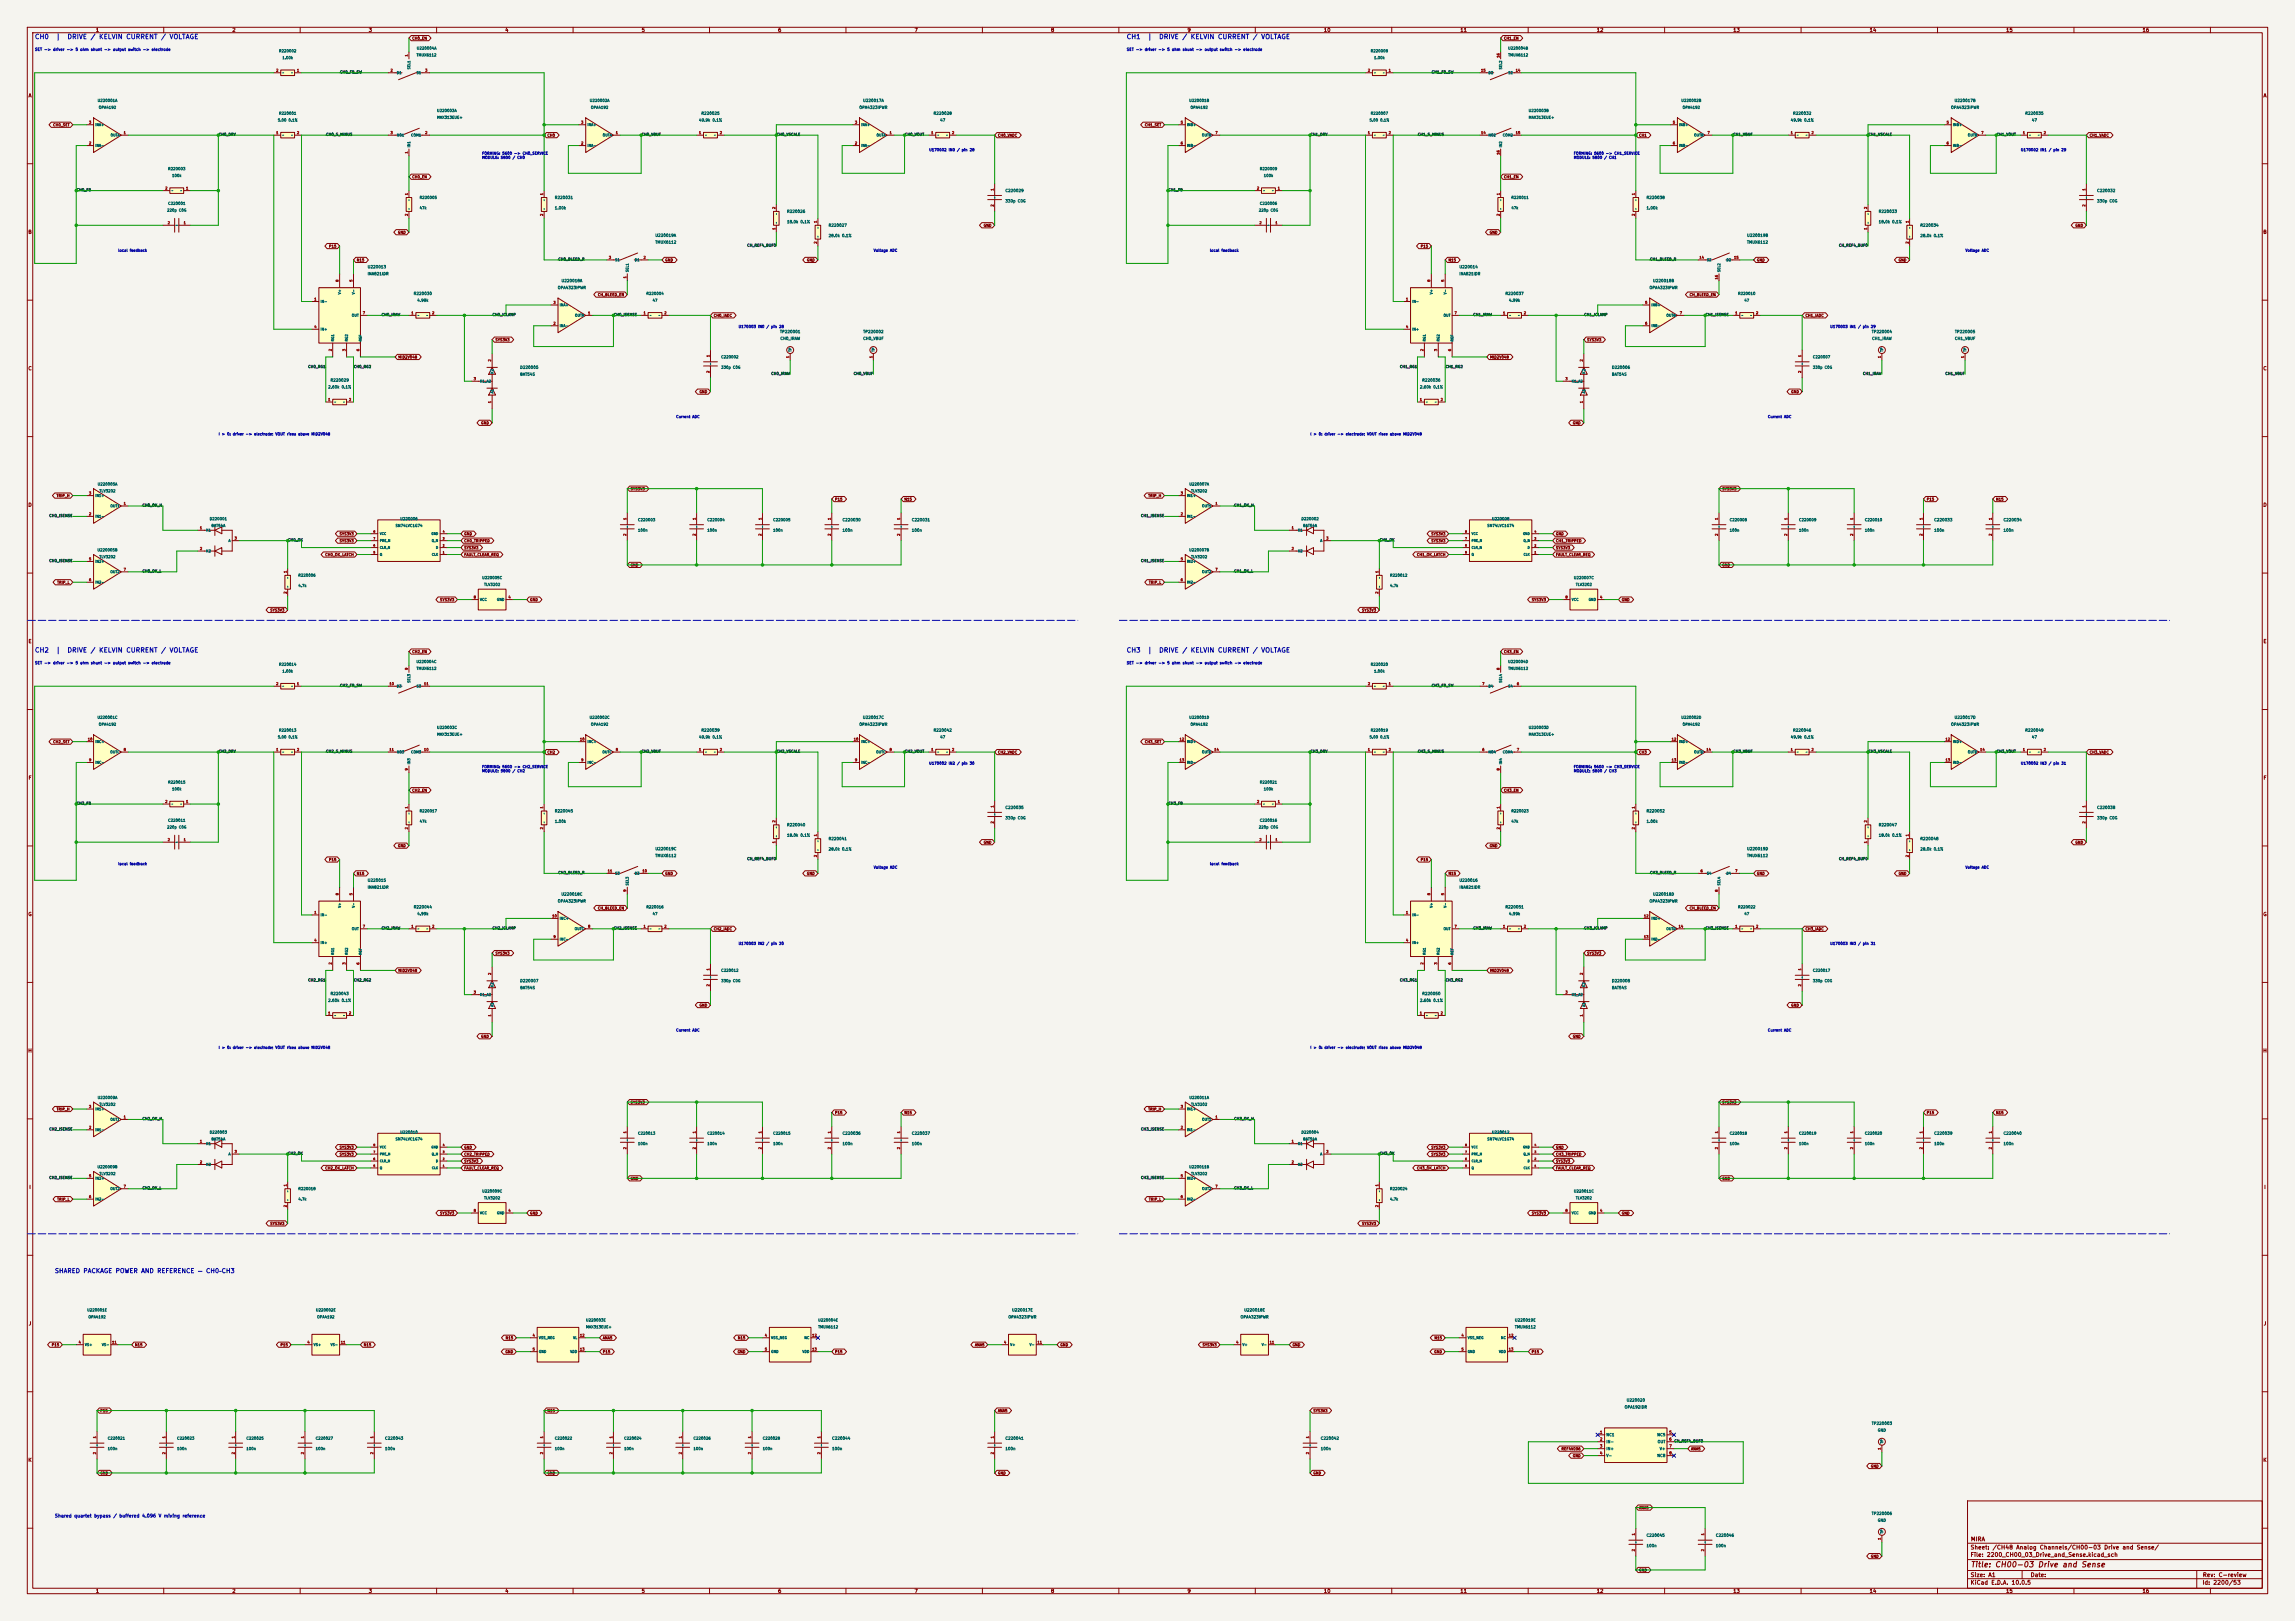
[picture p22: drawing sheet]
<svg xmlns="http://www.w3.org/2000/svg" width="841mm" height="594mm" viewBox="0 0 841 594" stroke-linecap="round" stroke-linejoin="round" font-family="sans-serif">
<defs><g id="words">
<text font-size="2" fill="#840000" x="722" y="574.8">Title: CH00-03 Drive and Sense</text>
<g font-size="1.7" fill="#0000c2">
<text x="12.6" y="14.7">CH0</text>
<text x="20.3" y="14.7">|</text>
<text x="24.5" y="14.7">DRIVE / KELVIN CURRENT / VOLTAGE</text>
<text x="412.7" y="14.7">CH1</text>
<text x="420.4" y="14.7">|</text>
<text x="424.6" y="14.7">DRIVE / KELVIN CURRENT / VOLTAGE</text>
<text x="12.6" y="239.5">CH2</text>
<text x="20.3" y="239.5">|</text>
<text x="24.5" y="239.5">DRIVE / KELVIN CURRENT / VOLTAGE</text>
<text x="412.7" y="239.5">CH3</text>
<text x="420.4" y="239.5">|</text>
<text x="424.6" y="239.5">DRIVE / KELVIN CURRENT / VOLTAGE</text>
</g>
<text font-size="1.6" fill="#0000c2" x="19.9" y="466.9">SHARED PACKAGE POWER AND REFERENCE — CH0–CH3</text>
<g font-size="1.5" fill="#840000">
<text x="721.9" y="568.1">Sheet: /CH48 Analog Channels/CH00-03 Drive and Sense/</text>
<text x="722" y="565.1">MIRA</text>
<text x="721.9" y="570.8">File: 2200_CH00_03_Drive_and_Sense.kicad_sch</text>
<text x="721.9" y="581">KiCad E.D.A. 10.0.5</text>
<text x="721.9" y="578.2">Size: A1</text>
<text x="743.9" y="578.2">Date:</text>
<text x="806.9" y="581">Id: 2200/53</text>
<text x="807" y="578.2">Rev: C-review</text>
</g>
<g font-size="1.3" fill="#840000">
<text x="35" y="12">1</text>
<text x="85" y="12">2</text>
<text x="135" y="12">3</text>
<text x="185" y="12">4</text>
<text x="235" y="12">5</text>
<text x="285" y="12">6</text>
<text x="335" y="12">7</text>
<text x="385" y="12">8</text>
<text x="435" y="12">9</text>
<text x="485" y="12">10</text>
<text x="535" y="12">11</text>
<text x="585" y="12">12</text>
<text x="635" y="12">13</text>
<text x="685" y="12">14</text>
<text x="735" y="12">15</text>
<text x="785" y="12">16</text>
<text x="10.3" y="36">A</text>
<text x="829.3" y="36">A</text>
<text x="10.2" y="86">B</text>
<text x="829.2" y="86">B</text>
<text x="10.2" y="136">C</text>
<text x="829.2" y="136">C</text>
<text x="10.2" y="186">D</text>
<text x="829.2" y="186">D</text>
<text x="10.3" y="236">E</text>
<text x="829.3" y="236">E</text>
<text x="10.3" y="286">F</text>
<text x="829.3" y="286">F</text>
<text x="10.2" y="336">G</text>
<text x="829.2" y="336">G</text>
<text x="10.2" y="386">H</text>
<text x="829.2" y="386">H</text>
<text x="10.6" y="436">I</text>
<text x="829.6" y="436">I</text>
<text x="10.4" y="486">J</text>
<text x="829.4" y="486">J</text>
<text x="10.2" y="536">K</text>
<text x="829.2" y="536">K</text>
<text x="35" y="584">1</text>
<text x="85" y="584">2</text>
<text x="135" y="584">3</text>
<text x="185" y="584">4</text>
<text x="235" y="584">5</text>
<text x="285" y="584">6</text>
<text x="335" y="584">7</text>
<text x="385" y="584">8</text>
<text x="435" y="584">9</text>
<text x="485" y="584">10</text>
<text x="535" y="584">11</text>
<text x="585" y="584">12</text>
<text x="635" y="584">13</text>
<text x="685" y="584">14</text>
<text x="735" y="584">15</text>
<text x="785" y="584">16</text>
</g>
<text font-size="1.2" fill="#0000c2" x="20" y="556.4">Shared quartet bypass / buffered 4.096 V mixing reference</text>
<g font-size="1" fill="#840000">
<text x="150.9" y="14.8">CH0_EN</text>
<text x="551" y="14.8">CH1_EN</text>
<text x="19.3" y="46.5">CH0_SET</text>
<text x="419.4" y="46.5">CH1_SET</text>
<text x="200.5" y="50.3">CH0</text>
<text x="365.6" y="50.3">CH0_VADC</text>
<text x="600.5" y="50.3">CH1</text>
<text x="765.6" y="50.3">CH1_VADC</text>
<text x="150.9" y="65.6">CH0_EN</text>
<text x="551" y="65.6">CH1_EN</text>
<text x="360.3" y="83.3">GND</text>
<text x="760.4" y="83.3">GND</text>
<text x="145.7" y="85.9">GND</text>
<text x="545.8" y="85.9">GND</text>
<text x="120.4" y="91">P15</text>
<text x="520.5" y="91">P15</text>
<text x="130.6" y="96">N15</text>
<text x="243.6" y="96">GND</text>
<text x="295.6" y="96">GND</text>
<text x="530.7" y="96">N15</text>
<text x="643.7" y="96">GND</text>
<text x="695.6" y="96">GND</text>
<text x="219" y="108.7">CH_BLEED_EN</text>
<text x="619" y="108.7">CH_BLEED_EN</text>
<text x="261.4" y="116.4">CH0_IADC</text>
<text x="661.5" y="116.4">CH1_IADC</text>
<text x="181.4" y="125.2">SYS3V3</text>
<text x="581.5" y="125.2">SYS3V3</text>
<text x="145.9" y="131.6">MID2V048</text>
<text x="545.9" y="131.6">MID2V048</text>
<text x="256.2" y="144.3">GND</text>
<text x="656.2" y="144.3">GND</text>
<text x="176.2" y="155.7">GND</text>
<text x="576.2" y="155.7">GND</text>
<text x="230.9" y="179.9">SYS3V3</text>
<text x="631" y="179.9">SYS3V3</text>
<text x="20.6" y="182.4">TRIP_H</text>
<text x="305.9" y="183.7">P15</text>
<text x="331.3" y="183.7">N15</text>
<text x="420.7" y="182.4">TRIP_H</text>
<text x="705.9" y="183.7">P15</text>
<text x="731.3" y="183.7">N15</text>
<text x="124.3" y="196.4">SYS3V3</text>
<text x="170" y="196.4">GND</text>
<text x="524.3" y="196.4">SYS3V3</text>
<text x="570" y="196.4">GND</text>
<text x="119.1" y="204">CH0_OK_LATCH</text>
<text x="124.3" y="198.9">SYS3V3</text>
<text x="170" y="198.9">CH0_TRIPPED</text>
<text x="170" y="201.4">SYS3V3</text>
<text x="170" y="204">FAULT_CLEAR_REQ</text>
<text x="519.1" y="204">CH1_OK_LATCH</text>
<text x="524.3" y="198.9">SYS3V3</text>
<text x="570" y="204">FAULT_CLEAR_REQ</text>
<text x="570" y="201.4">SYS3V3</text>
<text x="570" y="198.9">CH1_TRIPPED</text>
<text x="230.9" y="207.8">GND</text>
<text x="631" y="207.8">GND</text>
<text x="20.8" y="214.1">TRIP_L</text>
<text x="420.9" y="214.1">TRIP_L</text>
<text x="161.1" y="220.5">SYS3V3</text>
<text x="194.1" y="220.5">GND</text>
<text x="561.2" y="220.5">SYS3V3</text>
<text x="594.2" y="220.5">GND</text>
<text x="98.9" y="224.3">SYS3V3</text>
<text x="498.9" y="224.3">SYS3V3</text>
<text x="150.9" y="239.5">CH2_EN</text>
<text x="551" y="239.5">CH3_EN</text>
<text x="19.3" y="272.6">CH2_SET</text>
<text x="419.4" y="272.6">CH3_SET</text>
<text x="200.5" y="276.4">CH2</text>
<text x="365.6" y="276.4">CH2_VADC</text>
<text x="600.5" y="276.4">CH3</text>
<text x="765.6" y="276.4">CH3_VADC</text>
<text x="150.9" y="290.3">CH2_EN</text>
<text x="551" y="290.3">CH3_EN</text>
<text x="145.7" y="310.7">GND</text>
<text x="360.3" y="309.4">GND</text>
<text x="545.8" y="310.7">GND</text>
<text x="760.4" y="309.4">GND</text>
<text x="120.4" y="315.7">P15</text>
<text x="520.5" y="315.7">P15</text>
<text x="130.6" y="320.8">N15</text>
<text x="243.6" y="320.8">GND</text>
<text x="295.6" y="320.8">GND</text>
<text x="530.7" y="320.8">N15</text>
<text x="643.7" y="320.8">GND</text>
<text x="695.6" y="320.8">GND</text>
<text x="219" y="333.5">CH_BLEED_EN</text>
<text x="619" y="333.5">CH_BLEED_EN</text>
<text x="261.4" y="341.1">CH2_IADC</text>
<text x="661.5" y="341.1">CH3_IADC</text>
<text x="181.4" y="350">SYS3V3</text>
<text x="581.5" y="350">SYS3V3</text>
<text x="145.9" y="356.4">MID2V048</text>
<text x="545.9" y="356.4">MID2V048</text>
<text x="256.2" y="369.1">GND</text>
<text x="656.2" y="369.1">GND</text>
<text x="176.2" y="380.5">GND</text>
<text x="576.2" y="380.5">GND</text>
<text x="20.6" y="407.2">TRIP_H</text>
<text x="230.9" y="404.6">SYS3V3</text>
<text x="420.7" y="407.2">TRIP_H</text>
<text x="631" y="404.6">SYS3V3</text>
<text x="305.9" y="408.5">P15</text>
<text x="331.3" y="408.5">N15</text>
<text x="705.9" y="408.5">P15</text>
<text x="731.3" y="408.5">N15</text>
<text x="124.3" y="423.7">SYS3V3</text>
<text x="124.3" y="421.2">SYS3V3</text>
<text x="170" y="421.2">GND</text>
<text x="170" y="423.7">CH2_TRIPPED</text>
<text x="524.3" y="421.2">SYS3V3</text>
<text x="524.3" y="423.7">SYS3V3</text>
<text x="570" y="423.7">CH3_TRIPPED</text>
<text x="570" y="421.2">GND</text>
<text x="119.1" y="428.8">CH2_OK_LATCH</text>
<text x="170" y="426.2">SYS3V3</text>
<text x="170" y="428.8">FAULT_CLEAR_REQ</text>
<text x="519.1" y="428.8">CH3_OK_LATCH</text>
<text x="570" y="426.2">SYS3V3</text>
<text x="570" y="428.8">FAULT_CLEAR_REQ</text>
<text x="230.9" y="432.6">GND</text>
<text x="631" y="432.6">GND</text>
<text x="20.8" y="440.2">TRIP_L</text>
<text x="420.9" y="440.2">TRIP_L</text>
<text x="98.9" y="449.1">SYS3V3</text>
<text x="161.1" y="445.3">SYS3V3</text>
<text x="194.1" y="445.3">GND</text>
<text x="498.9" y="449.1">SYS3V3</text>
<text x="561.2" y="445.3">SYS3V3</text>
<text x="594.2" y="445.3">GND</text>
<text x="185.2" y="491">N15</text>
<text x="220.8" y="491">ANA5</text>
<text x="270.3" y="491">N15</text>
<text x="525.5" y="491">N15</text>
<text x="18.8" y="493.5">P15</text>
<text x="49.3" y="493.5">N15</text>
<text x="102.7" y="493.5">P15</text>
<text x="133.2" y="493.5">N15</text>
<text x="185.1" y="496.1">GND</text>
<text x="220.8" y="496.1">P15</text>
<text x="270.2" y="496.1">GND</text>
<text x="305.9" y="496.1">P15</text>
<text x="357.2" y="493.5">ANA5</text>
<text x="388.4" y="493.5">GND</text>
<text x="440.5" y="493.5">SYS3V3</text>
<text x="473.5" y="493.5">GND</text>
<text x="525.4" y="496.1">GND</text>
<text x="561.1" y="496.1">P15</text>
<text x="36.6" y="517.7">P15</text>
<text x="200.5" y="517.7">N15</text>
<text x="365.6" y="517.7">ANA5</text>
<text x="481.1" y="517.7">SYS3V3</text>
<text x="572.1" y="531.6">REF4V096</text>
<text x="619.6" y="531.6">ANA5</text>
<text x="576.2" y="534.2">GND</text>
<text x="685.5" y="538">GND</text>
<text x="36.6" y="540.5">GND</text>
<text x="200.5" y="540.5">GND</text>
<text x="365.6" y="540.5">GND</text>
<text x="481.1" y="540.5">GND</text>
<text x="600.5" y="553.2">ANA5</text>
<text x="685.5" y="571">GND</text>
<text x="600.5" y="576.1">GND</text>
</g>
<g font-size="1" fill="#0000c2">
<text x="12.7" y="18.9">SET -&gt; driver -&gt; 5 ohm shunt -&gt; output switch -&gt; electrode</text>
<text x="412.8" y="18.9">SET -&gt; driver -&gt; 5 ohm shunt -&gt; output switch -&gt; electrode</text>
<text x="176.5" y="56.9">FORMING: 5600 -&gt; CH0_SERVICE</text>
<text x="176.5" y="58.4">MODULE: 5800 / CH0</text>
<text x="340.4" y="55.6">U170002 IN0 / pin 28</text>
<text x="576.6" y="56.9">FORMING: 5600 -&gt; CH1_SERVICE</text>
<text x="576.6" y="58.4">MODULE: 5800 / CH1</text>
<text x="740.4" y="55.6">U170002 IN1 / pin 29</text>
<text x="43.2" y="92.5">local feedback</text>
<text x="320" y="92.5">Voltage ADC</text>
<text x="443.2" y="92.5">local feedback</text>
<text x="720.1" y="92.5">Voltage ADC</text>
<text x="270.5" y="120.4">U170003 IN0 / pin 28</text>
<text x="670.6" y="120.4">U170003 IN1 / pin 29</text>
<text x="247.7" y="153.4">Current ADC</text>
<text x="647.7" y="153.4">Current ADC</text>
<text x="80" y="159.8">I &gt; 0: driver -&gt; electrode; VOUT rises above MID2V048</text>
<text x="480.1" y="159.8">I &gt; 0: driver -&gt; electrode; VOUT rises above MID2V048</text>
<text x="12.7" y="243.7">SET -&gt; driver -&gt; 5 ohm shunt -&gt; output switch -&gt; electrode</text>
<text x="412.8" y="243.7">SET -&gt; driver -&gt; 5 ohm shunt -&gt; output switch -&gt; electrode</text>
<text x="176.5" y="281.7">FORMING: 5600 -&gt; CH2_SERVICE</text>
<text x="340.4" y="280.4">U170002 IN2 / pin 30</text>
<text x="576.6" y="281.7">FORMING: 5600 -&gt; CH3_SERVICE</text>
<text x="740.4" y="280.4">U170002 IN3 / pin 31</text>
<text x="176.5" y="283.2">MODULE: 5800 / CH2</text>
<text x="576.6" y="283.2">MODULE: 5800 / CH3</text>
<text x="43.2" y="317.3">local feedback</text>
<text x="443.2" y="317.3">local feedback</text>
<text x="320" y="318.5">Voltage ADC</text>
<text x="720.1" y="318.5">Voltage ADC</text>
<text x="270.5" y="346.5">U170003 IN2 / pin 30</text>
<text x="670.6" y="346.5">U170003 IN3 / pin 31</text>
<text x="247.7" y="378.2">Current ADC</text>
<text x="647.7" y="378.2">Current ADC</text>
<text x="80" y="384.6">I &gt; 0: driver -&gt; electrode; VOUT rises above MID2V048</text>
<text x="480.1" y="384.6">I &gt; 0: driver -&gt; electrode; VOUT rises above MID2V048</text>
</g>
<g font-size="1" fill="#006464">
<text x="102.1" y="19.4">R220002</text>
<text x="103.3" y="21.9">1.00k</text>
<text x="152.5" y="20.9">TMUX6112</text>
<text x="152.6" y="18.4">U220004A</text>
<text x="502.2" y="19.4">R220008</text>
<text x="503.4" y="21.9">1.00k</text>
<text x="552.5" y="18.4">U220004B</text>
<text x="552.6" y="20.9">TMUX6112</text>
<text x="35.7" y="37.5">U220001A</text>
<text x="36.1" y="40.1">OPA4192</text>
<text x="160" y="41.2">U220003A</text>
<text x="216" y="37.5">U220002A</text>
<text x="216.4" y="40.1">OPA4192</text>
<text x="314.8" y="40.1">OPA4323IPWR</text>
<text x="316.1" y="37.6">U220017A</text>
<text x="435.6" y="37.5">U220001B</text>
<text x="436.1" y="40.1">OPA4192</text>
<text x="560.1" y="41.2">U220003B</text>
<text x="616" y="37.5">U220002B</text>
<text x="616.5" y="40.1">OPA4192</text>
<text x="714.8" y="40.1">OPA4323IPWR</text>
<text x="716.1" y="37.6">U220017B</text>
<text x="101.7" y="44.7">5.00 0.1%</text>
<text x="102.1" y="42.2">R220001</text>
<text x="160" y="43.7">MAX313EUE+</text>
<text x="256" y="44.8">49.9k 0.1%</text>
<text x="256.9" y="42.3">R220025</text>
<text x="342" y="42.3">R220028</text>
<text x="344.4" y="44.8">47</text>
<text x="501.7" y="44.7">5.00 0.1%</text>
<text x="502.2" y="42.2">R220007</text>
<text x="560.1" y="43.7">MAX313EUE+</text>
<text x="656.1" y="44.8">49.9k 0.1%</text>
<text x="656.9" y="42.3">R220032</text>
<text x="742" y="42.3">R220035</text>
<text x="744.4" y="44.8">47</text>
<text x="61.5" y="62.6">R220003</text>
<text x="62.9" y="65.1">100k</text>
<text x="461.5" y="62.6">R220009</text>
<text x="463" y="65.1">100k</text>
<text x="368.3" y="70.6">C220029</text>
<text x="768.3" y="70.6">C220032</text>
<text x="61.1" y="77.8">220p C0G</text>
<text x="61.5" y="75.3">C220001</text>
<text x="153.7" y="73.1">R220005</text>
<text x="153.7" y="76.9">47k</text>
<text x="203.2" y="73.1">R220031</text>
<text x="203.2" y="77">1.00k</text>
<text x="368.3" y="74.4">330p C0G</text>
<text x="461.2" y="77.8">220p C0G</text>
<text x="461.5" y="75.3">C220006</text>
<text x="553.7" y="73.1">R220011</text>
<text x="553.7" y="76.9">47k</text>
<text x="603.2" y="73.1">R220038</text>
<text x="603.2" y="77">1.00k</text>
<text x="768.3" y="74.4">330p C0G</text>
<text x="288.3" y="78.2">R220026</text>
<text x="288.3" y="82">18.0k 0.1%</text>
<text x="303.5" y="83.3">R220027</text>
<text x="688.3" y="78.2">R220033</text>
<text x="688.3" y="82">18.0k 0.1%</text>
<text x="703.6" y="83.3">R220034</text>
<text x="240" y="87">U220019A</text>
<text x="240" y="89.5">TMUX6112</text>
<text x="303.5" y="87.1">28.0k 0.1%</text>
<text x="640.1" y="87">U220019B</text>
<text x="640.1" y="89.5">TMUX6112</text>
<text x="703.6" y="87.1">28.0k 0.1%</text>
<text x="134.6" y="98.5">U220013</text>
<text x="134.6" y="101.1">INA821IDR</text>
<text x="534.7" y="98.5">U220014</text>
<text x="534.7" y="101.1">INA821IDR</text>
<text x="204.3" y="106.2">OPA4323IPWR</text>
<text x="205.6" y="103.6">U220018A</text>
<text x="604.3" y="106.2">OPA4323IPWR</text>
<text x="605.6" y="103.6">U220018B</text>
<text x="151.5" y="108.3">R220030</text>
<text x="152.8" y="110.8">4.99k</text>
<text x="236.7" y="108.3">R220004</text>
<text x="239" y="110.8">47</text>
<text x="551.5" y="108.3">R220037</text>
<text x="552.8" y="110.8">4.99k</text>
<text x="636.8" y="108.3">R220010</text>
<text x="639.1" y="110.8">47</text>
<text x="285.7" y="122.3">TP220001</text>
<text x="285.8" y="124.8">CH0_IRAW</text>
<text x="316.2" y="124.8">CH0_VBUF</text>
<text x="316.2" y="122.3">TP220002</text>
<text x="685.8" y="122.3">TP220004</text>
<text x="685.9" y="124.8">CH1_IRAW</text>
<text x="716.2" y="124.8">CH1_VBUF</text>
<text x="716.3" y="122.3">TP220005</text>
<text x="264.1" y="131.5">C220002</text>
<text x="664.2" y="131.5">C220007</text>
<text x="190.5" y="135.4">D220005</text>
<text x="190.5" y="137.9">BAT54S</text>
<text x="264.1" y="135.3">330p C0G</text>
<text x="590.5" y="135.4">D220006</text>
<text x="590.5" y="137.9">BAT54S</text>
<text x="664.2" y="135.3">330p C0G</text>
<text x="120.1" y="142.6">2.60k 0.1%</text>
<text x="121" y="140.1">R220029</text>
<text x="520.2" y="142.6">2.60k 0.1%</text>
<text x="521.1" y="140.1">R220036</text>
<text x="35.7" y="178.1">U220005A</text>
<text x="435.7" y="178.1">U220007A</text>
<text x="36.3" y="180.6">TLV3202</text>
<text x="436.4" y="180.6">TLV3202</text>
<text x="76.7" y="190.8">D220001</text>
<text x="146.6" y="190.8">U220006</text>
<text x="233.7" y="191.2">C220003</text>
<text x="259.1" y="191.2">C220004</text>
<text x="283.2" y="191.2">C220005</text>
<text x="308.6" y="191.3">C220030</text>
<text x="334" y="191.3">C220031</text>
<text x="476.8" y="190.8">D220002</text>
<text x="546.6" y="190.8">U220008</text>
<text x="633.7" y="191.2">C220008</text>
<text x="659.1" y="191.2">C220009</text>
<text x="683.2" y="191.2">C220010</text>
<text x="708.6" y="191.3">C220033</text>
<text x="734" y="191.3">C220034</text>
<text x="77.4" y="193.3">BAT54A</text>
<text x="144.8" y="193.3">SN74LVC1G74</text>
<text x="233.7" y="195">100n</text>
<text x="259.1" y="195">100n</text>
<text x="283.2" y="195">100n</text>
<text x="308.6" y="195.1">100n</text>
<text x="334" y="195.1">100n</text>
<text x="477.4" y="193.3">BAT54A</text>
<text x="544.9" y="193.3">SN74LVC1G74</text>
<text x="633.7" y="195">100n</text>
<text x="659.1" y="195">100n</text>
<text x="683.2" y="195">100n</text>
<text x="708.6" y="195.1">100n</text>
<text x="734" y="195.1">100n</text>
<text x="35.6" y="202.3">U220005B</text>
<text x="435.6" y="202.3">U220007B</text>
<text x="36.3" y="204.8">TLV3202</text>
<text x="436.4" y="204.8">TLV3202</text>
<text x="109.2" y="211.5">R220006</text>
<text x="109.2" y="215.3">4.7k</text>
<text x="176.6" y="212.4">U220005C</text>
<text x="177.3" y="214.9">TLV3202</text>
<text x="509.3" y="211.5">R220012</text>
<text x="509.3" y="215.3">4.7k</text>
<text x="576.6" y="212.4">U220007C</text>
<text x="577.3" y="214.9">TLV3202</text>
<text x="102.1" y="244.2">R220014</text>
<text x="152.5" y="243.2">U220004C</text>
<text x="152.5" y="245.7">TMUX6112</text>
<text x="502.2" y="244.2">R220020</text>
<text x="552.5" y="243.2">U220004D</text>
<text x="552.6" y="245.7">TMUX6112</text>
<text x="103.3" y="246.7">1.00k</text>
<text x="503.4" y="246.7">1.00k</text>
<text x="35.6" y="263.6">U220001C</text>
<text x="215.9" y="263.6">U220002C</text>
<text x="316.1" y="263.6">U220017C</text>
<text x="435.6" y="263.6">U220001D</text>
<text x="616" y="263.6">U220002D</text>
<text x="716.1" y="263.6">U220017D</text>
<text x="36.1" y="266.1">OPA4192</text>
<text x="102.1" y="268.3">R220013</text>
<text x="160" y="267.3">U220003C</text>
<text x="160" y="269.8">MAX313EUE+</text>
<text x="216.4" y="266.1">OPA4192</text>
<text x="256.9" y="268.3">R220039</text>
<text x="314.8" y="266.2">OPA4323IPWR</text>
<text x="342" y="268.3">R220042</text>
<text x="436.1" y="266.1">OPA4192</text>
<text x="502.2" y="268.3">R220019</text>
<text x="560.1" y="267.3">U220003D</text>
<text x="560.1" y="269.8">MAX313EUE+</text>
<text x="616.5" y="266.1">OPA4192</text>
<text x="656.9" y="268.3">R220046</text>
<text x="714.8" y="266.2">OPA4323IPWR</text>
<text x="742" y="268.3">R220049</text>
<text x="101.7" y="270.8">5.00 0.1%</text>
<text x="256" y="270.8">49.9k 0.1%</text>
<text x="344.4" y="270.8">47</text>
<text x="501.7" y="270.8">5.00 0.1%</text>
<text x="656.1" y="270.8">49.9k 0.1%</text>
<text x="744.4" y="270.8">47</text>
<text x="61.5" y="287.4">R220015</text>
<text x="461.5" y="287.4">R220021</text>
<text x="62.9" y="289.9">100k</text>
<text x="463" y="289.9">100k</text>
<text x="153.7" y="297.9">R220017</text>
<text x="203.2" y="297.9">R220045</text>
<text x="368.3" y="296.7">C220035</text>
<text x="553.7" y="297.9">R220023</text>
<text x="603.2" y="297.9">R220052</text>
<text x="768.3" y="296.7">C220038</text>
<text x="61.1" y="303.8">220p C0G</text>
<text x="61.5" y="301.3">C220011</text>
<text x="153.7" y="301.7">47k</text>
<text x="203.2" y="301.7">1.00k</text>
<text x="288.3" y="303">R220040</text>
<text x="368.3" y="300.5">330p C0G</text>
<text x="461.2" y="303.8">220p C0G</text>
<text x="461.5" y="301.3">C220016</text>
<text x="553.7" y="301.7">47k</text>
<text x="603.2" y="301.7">1.00k</text>
<text x="688.3" y="303">R220047</text>
<text x="768.3" y="300.5">330p C0G</text>
<text x="240" y="311.8">U220019C</text>
<text x="288.3" y="306.8">18.0k 0.1%</text>
<text x="303.5" y="308.1">R220041</text>
<text x="303.5" y="311.9">28.0k 0.1%</text>
<text x="640.1" y="311.8">U220019D</text>
<text x="688.3" y="306.8">18.0k 0.1%</text>
<text x="703.6" y="308.1">R220048</text>
<text x="703.6" y="311.9">28.0k 0.1%</text>
<text x="240" y="314.3">TMUX6112</text>
<text x="640.1" y="314.3">TMUX6112</text>
<text x="134.6" y="323.3">U220015</text>
<text x="534.7" y="323.3">U220016</text>
<text x="134.6" y="325.9">INA821IDR</text>
<text x="205.6" y="328.4">U220018C</text>
<text x="534.7" y="325.9">INA821IDR</text>
<text x="605.6" y="328.4">U220018D</text>
<text x="151.5" y="333.1">R220044</text>
<text x="152.8" y="335.6">4.99k</text>
<text x="204.3" y="331">OPA4323IPWR</text>
<text x="236.7" y="333.1">R220016</text>
<text x="239" y="335.6">47</text>
<text x="551.5" y="333.1">R220051</text>
<text x="552.8" y="335.6">4.99k</text>
<text x="604.3" y="331">OPA4323IPWR</text>
<text x="636.8" y="333.1">R220022</text>
<text x="639.1" y="335.6">47</text>
<text x="264.1" y="356.3">C220012</text>
<text x="664.2" y="356.3">C220017</text>
<text x="121" y="364.9">R220043</text>
<text x="190.5" y="360.2">D220007</text>
<text x="190.5" y="362.7">BAT54S</text>
<text x="264.1" y="360.1">330p C0G</text>
<text x="521.1" y="364.9">R220050</text>
<text x="590.5" y="360.2">D220008</text>
<text x="590.5" y="362.7">BAT54S</text>
<text x="664.2" y="360.1">330p C0G</text>
<text x="120.1" y="367.4">2.60k 0.1%</text>
<text x="520.2" y="367.4">2.60k 0.1%</text>
<text x="35.7" y="402.9">U220009A</text>
<text x="36.3" y="405.4">TLV3202</text>
<text x="435.7" y="402.9">U220011A</text>
<text x="436.4" y="405.4">TLV3202</text>
<text x="76.7" y="415.6">D220003</text>
<text x="77.4" y="418.1">BAT54A</text>
<text x="144.8" y="418.1">SN74LVC1G74</text>
<text x="146.6" y="415.6">U220010</text>
<text x="233.7" y="416">C220013</text>
<text x="233.7" y="419.8">100n</text>
<text x="259.1" y="416">C220014</text>
<text x="259.1" y="419.8">100n</text>
<text x="283.2" y="416">C220015</text>
<text x="283.2" y="419.8">100n</text>
<text x="308.6" y="416">C220036</text>
<text x="308.6" y="419.9">100n</text>
<text x="334" y="416">C220037</text>
<text x="334" y="419.9">100n</text>
<text x="476.8" y="415.6">D220004</text>
<text x="477.4" y="418.1">BAT54A</text>
<text x="544.9" y="418.1">SN74LVC1G74</text>
<text x="546.6" y="415.6">U220012</text>
<text x="633.7" y="416">C220018</text>
<text x="633.7" y="419.8">100n</text>
<text x="659.1" y="416">C220019</text>
<text x="659.1" y="419.8">100n</text>
<text x="683.2" y="416">C220020</text>
<text x="683.2" y="419.8">100n</text>
<text x="708.6" y="416">C220039</text>
<text x="708.6" y="419.9">100n</text>
<text x="734" y="416">C220040</text>
<text x="734" y="419.9">100n</text>
<text x="35.6" y="428.3">U220009B</text>
<text x="36.3" y="430.8">TLV3202</text>
<text x="435.6" y="428.3">U220011B</text>
<text x="436.4" y="430.8">TLV3202</text>
<text x="109.2" y="436.3">R220018</text>
<text x="176.6" y="437.2">U220009C</text>
<text x="509.3" y="436.3">R220024</text>
<text x="576.6" y="437.2">U220011C</text>
<text x="109.2" y="440.1">4.7k</text>
<text x="177.3" y="439.7">TLV3202</text>
<text x="509.3" y="440.1">4.7k</text>
<text x="577.3" y="439.7">TLV3202</text>
<text x="31.8" y="480.8">U220001E</text>
<text x="32.3" y="483.3">OPA4192</text>
<text x="115.6" y="480.8">U220002E</text>
<text x="116.1" y="483.3">OPA4192</text>
<text x="214.6" y="484.5">U220003E</text>
<text x="299.7" y="484.5">U220004E</text>
<text x="369.4" y="483.4">OPA4323IPWR</text>
<text x="370.7" y="480.8">U220017E</text>
<text x="454.5" y="483.4">OPA4323IPWR</text>
<text x="455.8" y="480.8">U220018E</text>
<text x="555" y="484.5">U220019E</text>
<text x="214.6" y="487">MAX313EUE+</text>
<text x="299.7" y="487">TMUX6112</text>
<text x="555" y="487">TMUX6112</text>
<text x="596" y="513.8">U220020</text>
<text x="595.2" y="516.4">OPA192IDR</text>
<text x="39.4" y="527.8">C220021</text>
<text x="64.8" y="527.8">C220023</text>
<text x="90.2" y="527.8">C220025</text>
<text x="115.6" y="527.8">C220027</text>
<text x="141" y="527.8">C220043</text>
<text x="203.2" y="527.8">C220022</text>
<text x="228.6" y="527.8">C220024</text>
<text x="254" y="527.8">C220026</text>
<text x="279.4" y="527.8">C220028</text>
<text x="304.8" y="527.8">C220044</text>
<text x="368.3" y="527.8">C220041</text>
<text x="483.9" y="527.8">C220042</text>
<text x="588.5" y="526.5">NC1</text>
<text x="607.2" y="526.5">NC5</text>
<text x="685.8" y="522.3">TP220003</text>
<text x="688" y="524.8">GND</text>
<text x="39.4" y="531.6">100n</text>
<text x="64.8" y="531.6">100n</text>
<text x="90.2" y="531.6">100n</text>
<text x="115.6" y="531.6">100n</text>
<text x="141" y="531.6">100n</text>
<text x="203.2" y="531.6">100n</text>
<text x="228.6" y="531.6">100n</text>
<text x="254" y="531.6">100n</text>
<text x="279.4" y="531.6">100n</text>
<text x="304.8" y="531.6">100n</text>
<text x="368.3" y="531.6">100n</text>
<text x="483.9" y="531.6">100n</text>
<text x="588.5" y="529.1">IN-</text>
<text x="588.5" y="531.6">IN+</text>
<text x="607.3" y="529.1">OUT</text>
<text x="608.1" y="531.6">V+</text>
<text x="588.5" y="534.2">V-</text>
<text x="607.2" y="534.2">NC8</text>
<text x="685.8" y="555.4">TP220006</text>
<text x="688" y="557.9">GND</text>
<text x="603.2" y="563.4">C220045</text>
<text x="628.6" y="563.4">C220046</text>
<text x="603.2" y="567.2">100n</text>
<text x="628.6" y="567.2">100n</text>
</g>
<g font-size="1" fill="#0f0f0f">
<text x="124.5" y="27.1">CH0_FB_SW</text>
<text x="524.5" y="27.1">CH1_FB_SW</text>
<text x="80" y="50">CH0_DRV</text>
<text x="119.4" y="50">CH0_S_MINUS</text>
<text x="235" y="50">CH0_VBUF</text>
<text x="284.5" y="50">CH0_VSCALE</text>
<text x="331.5" y="50">CH0_VOUT</text>
<text x="480.1" y="50">CH1_DRV</text>
<text x="519.4" y="50">CH1_S_MINUS</text>
<text x="635" y="50">CH1_VBUF</text>
<text x="684.5" y="50">CH1_VSCALE</text>
<text x="731.5" y="50">CH1_VOUT</text>
<text x="27.9" y="70.3">CH0_FB</text>
<text x="428" y="70.3">CH1_FB</text>
<text x="204.5" y="95.7">CH0_BLEED_R</text>
<text x="273.7" y="90.6">CH_REF4_BUF0</text>
<text x="604.5" y="95.7">CH1_BLEED_R</text>
<text x="673.7" y="90.6">CH_REF4_BUF0</text>
<text x="139.7" y="116">CH0_IRAW</text>
<text x="180.3" y="116">CH0_ICLAMP</text>
<text x="224.8" y="116">CH0_ISENSE</text>
<text x="539.8" y="116">CH1_IRAW</text>
<text x="580.4" y="116">CH1_ICLAMP</text>
<text x="624.8" y="116">CH1_ISENSE</text>
<text x="112.8" y="135.1">CH0_RG1</text>
<text x="129.5" y="135.1">CH0_RG2</text>
<text x="282.5" y="137.6">CH0_IRAW</text>
<text x="312.7" y="137.6">CH0_VBUF</text>
<text x="512.9" y="135.1">CH1_RG1</text>
<text x="529.6" y="135.1">CH1_RG2</text>
<text x="682.5" y="137.6">CH1_IRAW</text>
<text x="712.7" y="137.6">CH1_VBUF</text>
<text x="52.1" y="185.9">CH0_OK_H</text>
<text x="452.1" y="185.9">CH1_OK_H</text>
<text x="17.9" y="189.7">CH0_ISENSE</text>
<text x="418" y="189.7">CH1_ISENSE</text>
<text x="105.4" y="198.6">CH0_OK</text>
<text x="505.5" y="198.6">CH1_OK</text>
<text x="17.9" y="206.2">CH0_ISENSE</text>
<text x="418" y="206.2">CH1_ISENSE</text>
<text x="52.1" y="210">CH0_OK_L</text>
<text x="452.1" y="210">CH1_OK_L</text>
<text x="124.5" y="251.9">CH2_FB_SW</text>
<text x="524.5" y="251.9">CH3_FB_SW</text>
<text x="80" y="276">CH2_DRV</text>
<text x="119.4" y="276">CH2_S_MINUS</text>
<text x="235" y="276">CH2_VBUF</text>
<text x="284.5" y="276">CH2_VSCALE</text>
<text x="331.5" y="276">CH2_VOUT</text>
<text x="480.1" y="276">CH3_DRV</text>
<text x="519.4" y="276">CH3_S_MINUS</text>
<text x="635" y="276">CH3_VBUF</text>
<text x="684.5" y="276">CH3_VSCALE</text>
<text x="731.5" y="276">CH3_VOUT</text>
<text x="27.9" y="295.1">CH2_FB</text>
<text x="428" y="295.1">CH3_FB</text>
<text x="273.7" y="315.4">CH_REF4_BUF0</text>
<text x="673.7" y="315.4">CH_REF4_BUF0</text>
<text x="204.5" y="320.5">CH2_BLEED_R</text>
<text x="604.5" y="320.5">CH3_BLEED_R</text>
<text x="139.7" y="340.8">CH2_IRAW</text>
<text x="180.3" y="340.8">CH2_ICLAMP</text>
<text x="224.8" y="340.8">CH2_ISENSE</text>
<text x="539.8" y="340.8">CH3_IRAW</text>
<text x="580.4" y="340.8">CH3_ICLAMP</text>
<text x="624.8" y="340.8">CH3_ISENSE</text>
<text x="112.8" y="359.9">CH2_RG1</text>
<text x="129.5" y="359.9">CH2_RG2</text>
<text x="512.9" y="359.9">CH3_RG1</text>
<text x="529.6" y="359.9">CH3_RG2</text>
<text x="52.1" y="410.7">CH2_OK_H</text>
<text x="452.1" y="410.7">CH3_OK_H</text>
<text x="17.9" y="414.5">CH2_ISENSE</text>
<text x="418" y="414.5">CH3_ISENSE</text>
<text x="105.4" y="423.4">CH2_OK</text>
<text x="505.5" y="423.4">CH3_OK</text>
<text x="17.9" y="432.3">CH2_ISENSE</text>
<text x="52.1" y="436.1">CH2_OK_L</text>
<text x="418" y="432.3">CH3_ISENSE</text>
<text x="452.1" y="436.1">CH3_OK_L</text>
<text x="613.4" y="528.8">CH_REF4_BUF0</text>
</g>
<g font-size="1" fill="#a90000">
<text x="586.2" y="525.6">1</text>
<text x="611.6" y="525.6">5</text>
<text x="586.2" y="528.1">2</text>
<text x="586.2" y="530.7">3</text>
<text x="586.2" y="533.2">4</text>
<text x="611.6" y="528.1">6</text>
<text x="611.6" y="530.7">7</text>
<text x="611.6" y="533.2">8</text>
</g>
<g font-size=".9" fill="#a90000">
<text x="149.7" y="20.8" transform="rotate(-90 149.7 20.8)">1</text>
<text x="549.7" y="21.3" transform="rotate(-90 549.7 21.3)">16</text>
<text x="101.1" y="26.5">2</text>
<text x="108.7" y="26.5">1</text>
<text x="143" y="26.5">2</text>
<text x="155.7" y="26.5">3</text>
<text x="501.1" y="26.5">2</text>
<text x="508.8" y="26.5">1</text>
<text x="542.6" y="26.5">15</text>
<text x="555.3" y="26.5">14</text>
<text x="32.5" y="45.5">3</text>
<text x="212.8" y="45.5">3</text>
<text x="313.2" y="45.5">3</text>
<text x="432.6" y="45.5">5</text>
<text x="612.9" y="45.5">5</text>
<text x="713.2" y="45.5">5</text>
<text x="32.5" y="53.1">2</text>
<text x="45.2" y="49.3">1</text>
<text x="101.1" y="49.3">1</text>
<text x="108.7" y="49.3">2</text>
<text x="143" y="49.3">3</text>
<text x="155.7" y="49.3">2</text>
<text x="212.8" y="53.1">2</text>
<text x="225.5" y="49.3">1</text>
<text x="256" y="49.3">1</text>
<text x="263.6" y="49.3">2</text>
<text x="313.2" y="53.1">2</text>
<text x="325.9" y="49.3">1</text>
<text x="341.1" y="49.3">1</text>
<text x="348.7" y="49.3">2</text>
<text x="432.6" y="53.1">6</text>
<text x="445.3" y="49.3">7</text>
<text x="501.1" y="49.3">1</text>
<text x="508.8" y="49.3">2</text>
<text x="542.6" y="49.3">14</text>
<text x="555.3" y="49.3">15</text>
<text x="612.9" y="53.1">6</text>
<text x="625.6" y="49.3">7</text>
<text x="656.1" y="49.3">1</text>
<text x="663.7" y="49.3">2</text>
<text x="713.2" y="53.1">6</text>
<text x="725.9" y="49.3">7</text>
<text x="741.2" y="49.3">1</text>
<text x="748.8" y="49.3">2</text>
<text x="149.7" y="56.4" transform="rotate(-90 149.7 56.4)">1</text>
<text x="549.7" y="56.8" transform="rotate(-90 549.7 56.8)">16</text>
<text x="60.4" y="69.6">2</text>
<text x="68.1" y="69.6">1</text>
<text x="149.7" y="71.6" transform="rotate(-90 149.7 71.6)">1</text>
<text x="199.2" y="71.6" transform="rotate(-90 199.2 71.6)">1</text>
<text x="364.3" y="70" transform="rotate(-90 364.3 70)">1</text>
<text x="460.5" y="69.6">2</text>
<text x="468.1" y="69.6">1</text>
<text x="549.7" y="71.6" transform="rotate(-90 549.7 71.6)">1</text>
<text x="599.2" y="71.6" transform="rotate(-90 599.2 71.6)">1</text>
<text x="764.3" y="70" transform="rotate(-90 764.3 70)">1</text>
<text x="284.3" y="76.7" transform="rotate(-90 284.3 76.7)">2</text>
<text x="364.3" y="75.8" transform="rotate(-90 364.3 75.8)">2</text>
<text x="684.3" y="76.7" transform="rotate(-90 684.3 76.7)">2</text>
<text x="764.3" y="75.8" transform="rotate(-90 764.3 75.8)">2</text>
<text x="61.3" y="82.3">2</text>
<text x="67.2" y="82.3">1</text>
<text x="149.7" y="79.3" transform="rotate(-90 149.7 79.3)">2</text>
<text x="199.2" y="79.3" transform="rotate(-90 199.2 79.3)">2</text>
<text x="299.5" y="81.8" transform="rotate(-90 299.5 81.8)">1</text>
<text x="461.4" y="82.3">2</text>
<text x="467.2" y="82.3">1</text>
<text x="549.7" y="79.3" transform="rotate(-90 549.7 79.3)">2</text>
<text x="599.2" y="79.3" transform="rotate(-90 599.2 79.3)">2</text>
<text x="699.6" y="81.8" transform="rotate(-90 699.6 81.8)">1</text>
<text x="284.3" y="84.3" transform="rotate(-90 284.3 84.3)">1</text>
<text x="299.5" y="89.4" transform="rotate(-90 299.5 89.4)">2</text>
<text x="684.3" y="84.3" transform="rotate(-90 684.3 84.3)">1</text>
<text x="699.6" y="89.4" transform="rotate(-90 699.6 89.4)">2</text>
<text x="223" y="95">3</text>
<text x="235.7" y="95">2</text>
<text x="622.6" y="95">14</text>
<text x="635.3" y="95">15</text>
<text x="124.3" y="103.4" transform="rotate(-90 124.3 103.4)">8</text>
<text x="129.3" y="103.4" transform="rotate(-90 129.3 103.4)">5</text>
<text x="229.7" y="102.1" transform="rotate(-90 229.7 102.1)">1</text>
<text x="524.3" y="103.4" transform="rotate(-90 524.3 103.4)">8</text>
<text x="529.4" y="103.4" transform="rotate(-90 529.4 103.4)">5</text>
<text x="629.7" y="102.5" transform="rotate(-90 629.7 102.5)">16</text>
<text x="115.1" y="110.3">1</text>
<text x="202.7" y="111.6">3</text>
<text x="515.1" y="110.3">1</text>
<text x="602.7" y="111.6">5</text>
<text x="132.8" y="115.4">7</text>
<text x="150.6" y="115.4">1</text>
<text x="158.2" y="115.4">2</text>
<text x="202.7" y="119.2">2</text>
<text x="215.4" y="115.4">1</text>
<text x="235.7" y="115.4">1</text>
<text x="243.3" y="115.4">2</text>
<text x="532.9" y="115.4">7</text>
<text x="550.7" y="115.4">1</text>
<text x="558.3" y="115.4">2</text>
<text x="602.7" y="119.2">6</text>
<text x="615.4" y="115.4">7</text>
<text x="635.8" y="115.4">1</text>
<text x="643.4" y="115.4">2</text>
<text x="115.1" y="120.4">4</text>
<text x="515.1" y="120.4">4</text>
<text x="121.7" y="128.8" transform="rotate(-90 121.7 128.8)">2</text>
<text x="126.8" y="128.8" transform="rotate(-90 126.8 128.8)">3</text>
<text x="131.9" y="128.8" transform="rotate(-90 131.9 128.8)">6</text>
<text x="260.1" y="130.9" transform="rotate(-90 260.1 130.9)">1</text>
<text x="289.4" y="131.3" transform="rotate(-90 289.4 131.3)">1</text>
<text x="319.8" y="131.3" transform="rotate(-90 319.8 131.3)">1</text>
<text x="521.8" y="128.8" transform="rotate(-90 521.8 128.8)">2</text>
<text x="526.8" y="128.8" transform="rotate(-90 526.8 128.8)">3</text>
<text x="531.9" y="128.8" transform="rotate(-90 531.9 128.8)">6</text>
<text x="660.2" y="130.9" transform="rotate(-90 660.2 130.9)">1</text>
<text x="689.4" y="131.3" transform="rotate(-90 689.4 131.3)">1</text>
<text x="719.9" y="131.3" transform="rotate(-90 719.9 131.3)">1</text>
<text x="180.1" y="132.6" transform="rotate(-90 180.1 132.6)">2</text>
<text x="260.1" y="136.8" transform="rotate(-90 260.1 136.8)">2</text>
<text x="580.2" y="132.6" transform="rotate(-90 580.2 132.6)">2</text>
<text x="660.2" y="136.8" transform="rotate(-90 660.2 136.8)">2</text>
<text x="173.5" y="139.5">3</text>
<text x="573.5" y="139.5">3</text>
<text x="120.1" y="147.1">1</text>
<text x="127.8" y="147.1">2</text>
<text x="180.1" y="147.8" transform="rotate(-90 180.1 147.8)">1</text>
<text x="520.2" y="147.1">1</text>
<text x="527.8" y="147.1">2</text>
<text x="580.2" y="147.8" transform="rotate(-90 580.2 147.8)">1</text>
<text x="32.5" y="181.4">3</text>
<text x="45.2" y="185.2">1</text>
<text x="432.6" y="181.4">3</text>
<text x="445.3" y="185.2">1</text>
<text x="32.5" y="189">2</text>
<text x="229.7" y="190.6" transform="rotate(-90 229.7 190.6)">1</text>
<text x="255.1" y="190.6" transform="rotate(-90 255.1 190.6)">1</text>
<text x="279.2" y="190.6" transform="rotate(-90 279.2 190.6)">1</text>
<text x="304.6" y="190.6" transform="rotate(-90 304.6 190.6)">1</text>
<text x="330" y="190.6" transform="rotate(-90 330 190.6)">1</text>
<text x="432.6" y="189">2</text>
<text x="629.7" y="190.6" transform="rotate(-90 629.7 190.6)">1</text>
<text x="655.1" y="190.6" transform="rotate(-90 655.1 190.6)">1</text>
<text x="679.2" y="190.6" transform="rotate(-90 679.2 190.6)">1</text>
<text x="704.6" y="190.6" transform="rotate(-90 704.6 190.6)">1</text>
<text x="730" y="190.6" transform="rotate(-90 730 190.6)">1</text>
<text x="73.1" y="194.1">1</text>
<text x="85.8" y="197.9">3</text>
<text x="229.7" y="196.5" transform="rotate(-90 229.7 196.5)">2</text>
<text x="255.1" y="196.5" transform="rotate(-90 255.1 196.5)">2</text>
<text x="279.2" y="196.5" transform="rotate(-90 279.2 196.5)">2</text>
<text x="304.6" y="196.5" transform="rotate(-90 304.6 196.5)">2</text>
<text x="330" y="196.5" transform="rotate(-90 330 196.5)">2</text>
<text x="473.2" y="194.1">1</text>
<text x="485.9" y="197.9">3</text>
<text x="629.7" y="196.5" transform="rotate(-90 629.7 196.5)">2</text>
<text x="655.1" y="196.5" transform="rotate(-90 655.1 196.5)">2</text>
<text x="679.2" y="196.5" transform="rotate(-90 679.2 196.5)">2</text>
<text x="704.6" y="196.5" transform="rotate(-90 704.6 196.5)">2</text>
<text x="730" y="196.5" transform="rotate(-90 730 196.5)">2</text>
<text x="73.1" y="201.7">2</text>
<text x="473.2" y="201.7">2</text>
<text x="32.5" y="205.5">5</text>
<text x="45.2" y="209.3">7</text>
<text x="432.6" y="205.5">5</text>
<text x="445.3" y="209.3">7</text>
<text x="32.5" y="213.2">6</text>
<text x="105.2" y="210.1" transform="rotate(-90 105.2 210.1)">1</text>
<text x="432.6" y="213.2">6</text>
<text x="505.3" y="210.1" transform="rotate(-90 505.3 210.1)">1</text>
<text x="105.2" y="217.7" transform="rotate(-90 105.2 217.7)">2</text>
<text x="173.5" y="219.5">8</text>
<text x="186.2" y="219.5">4</text>
<text x="505.3" y="217.7" transform="rotate(-90 505.3 217.7)">2</text>
<text x="573.5" y="219.5">8</text>
<text x="586.2" y="219.5">4</text>
<text x="149.7" y="245.6" transform="rotate(-90 149.7 245.6)">9</text>
<text x="549.7" y="245.6" transform="rotate(-90 549.7 245.6)">8</text>
<text x="101.1" y="251.3">2</text>
<text x="108.7" y="251.3">1</text>
<text x="142.6" y="251.3">10</text>
<text x="155.3" y="251.3">11</text>
<text x="501.1" y="251.3">2</text>
<text x="508.8" y="251.3">1</text>
<text x="543" y="251.3">7</text>
<text x="555.7" y="251.3">6</text>
<text x="32.1" y="271.6">10</text>
<text x="45.2" y="275.4">8</text>
<text x="101.1" y="275.4">1</text>
<text x="108.7" y="275.4">2</text>
<text x="142.6" y="275.4">11</text>
<text x="155.3" y="275.4">10</text>
<text x="212.4" y="271.6">10</text>
<text x="225.5" y="275.4">8</text>
<text x="256" y="275.4">1</text>
<text x="263.6" y="275.4">2</text>
<text x="312.7" y="271.6">10</text>
<text x="325.9" y="275.4">8</text>
<text x="341.1" y="275.4">1</text>
<text x="348.7" y="275.4">2</text>
<text x="432.1" y="271.6">12</text>
<text x="444.8" y="275.4">14</text>
<text x="501.1" y="275.4">1</text>
<text x="508.8" y="275.4">2</text>
<text x="543" y="275.4">6</text>
<text x="555.7" y="275.4">7</text>
<text x="612.5" y="271.6">12</text>
<text x="625.2" y="275.4">14</text>
<text x="656.1" y="275.4">1</text>
<text x="663.7" y="275.4">2</text>
<text x="712.8" y="271.6">12</text>
<text x="725.5" y="275.4">14</text>
<text x="741.2" y="275.4">1</text>
<text x="748.8" y="275.4">2</text>
<text x="32.5" y="279.2">9</text>
<text x="212.8" y="279.2">9</text>
<text x="313.2" y="279.2">9</text>
<text x="432.1" y="279.2">13</text>
<text x="612.5" y="279.2">13</text>
<text x="712.8" y="279.2">13</text>
<text x="149.7" y="282.5" transform="rotate(-90 149.7 282.5)">9</text>
<text x="549.7" y="282.5" transform="rotate(-90 549.7 282.5)">8</text>
<text x="60.4" y="294.4">2</text>
<text x="68.1" y="294.4">1</text>
<text x="149.7" y="296.4" transform="rotate(-90 149.7 296.4)">1</text>
<text x="199.2" y="296.4" transform="rotate(-90 199.2 296.4)">1</text>
<text x="364.3" y="296" transform="rotate(-90 364.3 296)">1</text>
<text x="460.5" y="294.4">2</text>
<text x="468.1" y="294.4">1</text>
<text x="549.7" y="296.4" transform="rotate(-90 549.7 296.4)">1</text>
<text x="599.2" y="296.4" transform="rotate(-90 599.2 296.4)">1</text>
<text x="764.3" y="296" transform="rotate(-90 764.3 296)">1</text>
<text x="149.7" y="304" transform="rotate(-90 149.7 304)">2</text>
<text x="199.2" y="304" transform="rotate(-90 199.2 304)">2</text>
<text x="284.3" y="301.5" transform="rotate(-90 284.3 301.5)">2</text>
<text x="364.3" y="301.9" transform="rotate(-90 364.3 301.9)">2</text>
<text x="549.7" y="304" transform="rotate(-90 549.7 304)">2</text>
<text x="599.2" y="304" transform="rotate(-90 599.2 304)">2</text>
<text x="684.3" y="301.5" transform="rotate(-90 684.3 301.5)">2</text>
<text x="764.3" y="301.9" transform="rotate(-90 764.3 301.9)">2</text>
<text x="61.3" y="308.4">2</text>
<text x="67.2" y="308.4">1</text>
<text x="284.3" y="309.1" transform="rotate(-90 284.3 309.1)">1</text>
<text x="299.5" y="306.6" transform="rotate(-90 299.5 306.6)">1</text>
<text x="461.4" y="308.4">2</text>
<text x="467.2" y="308.4">1</text>
<text x="684.3" y="309.1" transform="rotate(-90 684.3 309.1)">1</text>
<text x="699.6" y="306.6" transform="rotate(-90 699.6 306.6)">1</text>
<text x="299.5" y="314.2" transform="rotate(-90 299.5 314.2)">2</text>
<text x="699.6" y="314.2" transform="rotate(-90 699.6 314.2)">2</text>
<text x="222.6" y="319.8">11</text>
<text x="235.3" y="319.8">10</text>
<text x="623.1" y="319.8">6</text>
<text x="635.8" y="319.8">7</text>
<text x="124.3" y="328.2" transform="rotate(-90 124.3 328.2)">8</text>
<text x="129.3" y="328.2" transform="rotate(-90 129.3 328.2)">5</text>
<text x="229.7" y="326.9" transform="rotate(-90 229.7 326.9)">9</text>
<text x="524.3" y="328.2" transform="rotate(-90 524.3 328.2)">8</text>
<text x="529.4" y="328.2" transform="rotate(-90 529.4 328.2)">5</text>
<text x="629.7" y="326.9" transform="rotate(-90 629.7 326.9)">8</text>
<text x="115.1" y="335.1">1</text>
<text x="515.1" y="335.1">1</text>
<text x="132.8" y="340.2">7</text>
<text x="150.6" y="340.2">1</text>
<text x="158.2" y="340.2">2</text>
<text x="202.3" y="336.3">10</text>
<text x="215.4" y="340.2">8</text>
<text x="235.7" y="340.2">1</text>
<text x="243.3" y="340.2">2</text>
<text x="532.9" y="340.2">7</text>
<text x="550.7" y="340.2">1</text>
<text x="558.3" y="340.2">2</text>
<text x="602.3" y="336.3">12</text>
<text x="615" y="340.2">14</text>
<text x="635.8" y="340.2">1</text>
<text x="643.4" y="340.2">2</text>
<text x="115.1" y="345.2">4</text>
<text x="202.7" y="344">9</text>
<text x="515.1" y="345.2">4</text>
<text x="602.3" y="344">13</text>
<text x="121.7" y="353.6" transform="rotate(-90 121.7 353.6)">2</text>
<text x="126.8" y="353.6" transform="rotate(-90 126.8 353.6)">3</text>
<text x="131.9" y="353.6" transform="rotate(-90 131.9 353.6)">6</text>
<text x="521.8" y="353.6" transform="rotate(-90 521.8 353.6)">2</text>
<text x="526.8" y="353.6" transform="rotate(-90 526.8 353.6)">3</text>
<text x="531.9" y="353.6" transform="rotate(-90 531.9 353.6)">6</text>
<text x="180.1" y="357.4" transform="rotate(-90 180.1 357.4)">2</text>
<text x="260.1" y="355.7" transform="rotate(-90 260.1 355.7)">1</text>
<text x="580.2" y="357.4" transform="rotate(-90 580.2 357.4)">2</text>
<text x="660.2" y="355.7" transform="rotate(-90 660.2 355.7)">1</text>
<text x="173.5" y="364.3">3</text>
<text x="260.1" y="361.6" transform="rotate(-90 260.1 361.6)">2</text>
<text x="573.5" y="364.3">3</text>
<text x="660.2" y="361.6" transform="rotate(-90 660.2 361.6)">2</text>
<text x="120.1" y="371.9">1</text>
<text x="127.8" y="371.9">2</text>
<text x="520.2" y="371.9">1</text>
<text x="527.8" y="371.9">2</text>
<text x="180.1" y="372.6" transform="rotate(-90 180.1 372.6)">1</text>
<text x="580.2" y="372.6" transform="rotate(-90 580.2 372.6)">1</text>
<text x="32.5" y="406.2">3</text>
<text x="432.6" y="406.2">3</text>
<text x="32.5" y="413.8">2</text>
<text x="45.2" y="410">1</text>
<text x="432.6" y="413.8">2</text>
<text x="445.3" y="410">1</text>
<text x="73.1" y="418.9">1</text>
<text x="229.7" y="415.4" transform="rotate(-90 229.7 415.4)">1</text>
<text x="255.1" y="415.4" transform="rotate(-90 255.1 415.4)">1</text>
<text x="279.2" y="415.4" transform="rotate(-90 279.2 415.4)">1</text>
<text x="304.6" y="415.4" transform="rotate(-90 304.6 415.4)">1</text>
<text x="330" y="415.4" transform="rotate(-90 330 415.4)">1</text>
<text x="473.2" y="418.9">1</text>
<text x="629.7" y="415.4" transform="rotate(-90 629.7 415.4)">1</text>
<text x="655.1" y="415.4" transform="rotate(-90 655.1 415.4)">1</text>
<text x="679.2" y="415.4" transform="rotate(-90 679.2 415.4)">1</text>
<text x="704.6" y="415.4" transform="rotate(-90 704.6 415.4)">1</text>
<text x="730" y="415.4" transform="rotate(-90 730 415.4)">1</text>
<text x="85.8" y="422.7">3</text>
<text x="229.7" y="421.3" transform="rotate(-90 229.7 421.3)">2</text>
<text x="255.1" y="421.3" transform="rotate(-90 255.1 421.3)">2</text>
<text x="279.2" y="421.3" transform="rotate(-90 279.2 421.3)">2</text>
<text x="304.6" y="421.3" transform="rotate(-90 304.6 421.3)">2</text>
<text x="330" y="421.3" transform="rotate(-90 330 421.3)">2</text>
<text x="485.9" y="422.7">3</text>
<text x="629.7" y="421.3" transform="rotate(-90 629.7 421.3)">2</text>
<text x="655.1" y="421.3" transform="rotate(-90 655.1 421.3)">2</text>
<text x="679.2" y="421.3" transform="rotate(-90 679.2 421.3)">2</text>
<text x="704.6" y="421.3" transform="rotate(-90 704.6 421.3)">2</text>
<text x="730" y="421.3" transform="rotate(-90 730 421.3)">2</text>
<text x="32.5" y="431.6">5</text>
<text x="73.1" y="426.5">2</text>
<text x="432.6" y="431.6">5</text>
<text x="473.2" y="426.5">2</text>
<text x="45.2" y="435.4">7</text>
<text x="105.2" y="434.9" transform="rotate(-90 105.2 434.9)">1</text>
<text x="445.3" y="435.4">7</text>
<text x="505.3" y="434.9" transform="rotate(-90 505.3 434.9)">1</text>
<text x="32.5" y="439.2">6</text>
<text x="105.2" y="442.5" transform="rotate(-90 105.2 442.5)">2</text>
<text x="432.6" y="439.2">6</text>
<text x="505.3" y="442.5" transform="rotate(-90 505.3 442.5)">2</text>
<text x="173.5" y="444.3">8</text>
<text x="186.2" y="444.3">4</text>
<text x="573.5" y="444.3">8</text>
<text x="586.2" y="444.3">4</text>
<text x="195.1" y="490">4</text>
<text x="212.4" y="490">12</text>
<text x="280.2" y="490">4</text>
<text x="297.5" y="490">12</text>
<text x="535.4" y="490">4</text>
<text x="552.8" y="490">12</text>
<text x="28.7" y="492.6">4</text>
<text x="41" y="492.6">11</text>
<text x="112.5" y="492.6">4</text>
<text x="124.8" y="492.6">11</text>
<text x="195.1" y="495.1">5</text>
<text x="212.4" y="495.1">13</text>
<text x="280.2" y="495.1">5</text>
<text x="297.5" y="495.1">13</text>
<text x="367.8" y="492.6">4</text>
<text x="380.1" y="492.6">11</text>
<text x="452.9" y="492.6">4</text>
<text x="465.1" y="492.6">11</text>
<text x="535.4" y="495.1">5</text>
<text x="552.8" y="495.1">13</text>
<text x="35.4" y="527.2" transform="rotate(-90 35.4 527.2)">1</text>
<text x="60.8" y="527.2" transform="rotate(-90 60.8 527.2)">1</text>
<text x="86.2" y="527.2" transform="rotate(-90 86.2 527.2)">1</text>
<text x="111.6" y="527.2" transform="rotate(-90 111.6 527.2)">1</text>
<text x="137" y="527.2" transform="rotate(-90 137 527.2)">1</text>
<text x="199.2" y="527.2" transform="rotate(-90 199.2 527.2)">1</text>
<text x="224.6" y="527.2" transform="rotate(-90 224.6 527.2)">1</text>
<text x="250" y="527.2" transform="rotate(-90 250 527.2)">1</text>
<text x="275.4" y="527.2" transform="rotate(-90 275.4 527.2)">1</text>
<text x="300.8" y="527.2" transform="rotate(-90 300.8 527.2)">1</text>
<text x="364.3" y="527.2" transform="rotate(-90 364.3 527.2)">1</text>
<text x="479.9" y="527.2" transform="rotate(-90 479.9 527.2)">1</text>
<text x="35.4" y="533" transform="rotate(-90 35.4 533)">2</text>
<text x="60.8" y="533" transform="rotate(-90 60.8 533)">2</text>
<text x="86.2" y="533" transform="rotate(-90 86.2 533)">2</text>
<text x="111.6" y="533" transform="rotate(-90 111.6 533)">2</text>
<text x="137" y="533" transform="rotate(-90 137 533)">2</text>
<text x="199.2" y="533" transform="rotate(-90 199.2 533)">2</text>
<text x="224.6" y="533" transform="rotate(-90 224.6 533)">2</text>
<text x="250" y="533" transform="rotate(-90 250 533)">2</text>
<text x="275.4" y="533" transform="rotate(-90 275.4 533)">2</text>
<text x="300.8" y="533" transform="rotate(-90 300.8 533)">2</text>
<text x="364.3" y="533" transform="rotate(-90 364.3 533)">2</text>
<text x="479.9" y="533" transform="rotate(-90 479.9 533)">2</text>
<text x="689.4" y="531.4" transform="rotate(-90 689.4 531.4)">1</text>
<text x="599.2" y="562.7" transform="rotate(-90 599.2 562.7)">1</text>
<text x="624.6" y="562.7" transform="rotate(-90 624.6 562.7)">1</text>
<text x="599.2" y="568.6" transform="rotate(-90 599.2 568.6)">2</text>
<text x="624.6" y="568.6" transform="rotate(-90 624.6 568.6)">2</text>
<text x="689.4" y="564.4" transform="rotate(-90 689.4 564.4)">1</text>
</g>
<g font-size=".9" fill="#006464">
<text x="103.4" y="27.3">~</text>
<text x="106.6" y="27.3">~</text>
<text x="145.3" y="27.3">D1</text>
<text x="150.5" y="25.5" transform="rotate(-90 150.5 25.5)">SEL1</text>
<text x="152.5" y="27.3">S1</text>
<text x="503.4" y="27.3">~</text>
<text x="506.7" y="27.3">~</text>
<text x="545.3" y="27.3">D2</text>
<text x="550.6" y="25.5" transform="rotate(-90 550.6 25.5)">SEL2</text>
<text x="552.6" y="27.3">S2</text>
<text x="34.8" y="46.4">INA+</text>
<text x="215.1" y="46.4">INA+</text>
<text x="315.5" y="46.4">INA+</text>
<text x="434.9" y="46.4">INB+</text>
<text x="615.2" y="46.4">INB+</text>
<text x="715.5" y="46.4">INB+</text>
<text x="40.4" y="50.2">OUTA</text>
<text x="103.4" y="50.2">~</text>
<text x="106.6" y="50.2">~</text>
<text x="145.3" y="50.2">NO1</text>
<text x="150.5" y="50.2">COM1</text>
<text x="220.8" y="50.2">OUTA</text>
<text x="258.3" y="50.2">~</text>
<text x="261.6" y="50.2">~</text>
<text x="321.1" y="50.2">OUTA</text>
<text x="343.4" y="50.2">~</text>
<text x="346.6" y="50.2">~</text>
<text x="440.3" y="50.2">OUTB</text>
<text x="503.4" y="50.2">~</text>
<text x="506.7" y="50.2">~</text>
<text x="545.3" y="50.2">NO2</text>
<text x="550.6" y="50.2">COM2</text>
<text x="620.7" y="50.2">OUTB</text>
<text x="658.4" y="50.2">~</text>
<text x="661.6" y="50.2">~</text>
<text x="721" y="50.2">OUTB</text>
<text x="743.5" y="50.2">~</text>
<text x="746.7" y="50.2">~</text>
<text x="34.8" y="54">INA-</text>
<text x="150.5" y="54.1" transform="rotate(-90 150.5 54.1)">IN1</text>
<text x="215.1" y="54">INA-</text>
<text x="315.5" y="54">INA-</text>
<text x="434.9" y="54">INB-</text>
<text x="550.6" y="54.1" transform="rotate(-90 550.6 54.1)">IN2</text>
<text x="615.2" y="54">INB-</text>
<text x="715.5" y="54">INB-</text>
<text x="62.7" y="70.5">~</text>
<text x="66" y="70.5">~</text>
<text x="462.8" y="70.5">~</text>
<text x="466" y="70.5">~</text>
<text x="150.5" y="77" transform="rotate(-90 150.5 77)">~</text>
<text x="150.5" y="73.7" transform="rotate(-90 150.5 73.7)">~</text>
<text x="200.1" y="77" transform="rotate(-90 200.1 77)">~</text>
<text x="200.1" y="73.7" transform="rotate(-90 200.1 73.7)">~</text>
<text x="365.2" y="73" transform="rotate(-90 365.2 73)">~</text>
<text x="550.6" y="77" transform="rotate(-90 550.6 77)">~</text>
<text x="550.6" y="73.7" transform="rotate(-90 550.6 73.7)">~</text>
<text x="600.1" y="77" transform="rotate(-90 600.1 77)">~</text>
<text x="600.1" y="73.7" transform="rotate(-90 600.1 73.7)">~</text>
<text x="765.2" y="73" transform="rotate(-90 765.2 73)">~</text>
<text x="64.2" y="83.2">~</text>
<text x="285.2" y="82" transform="rotate(-90 285.2 82)">~</text>
<text x="285.2" y="78.8" transform="rotate(-90 285.2 78.8)">~</text>
<text x="300.4" y="83.9" transform="rotate(-90 300.4 83.9)">~</text>
<text x="464.2" y="83.2">~</text>
<text x="685.2" y="82" transform="rotate(-90 685.2 82)">~</text>
<text x="685.2" y="78.8" transform="rotate(-90 685.2 78.8)">~</text>
<text x="700.5" y="83.9" transform="rotate(-90 700.5 83.9)">~</text>
<text x="300.4" y="87.1" transform="rotate(-90 300.4 87.1)">~</text>
<text x="700.5" y="87.1" transform="rotate(-90 700.5 87.1)">~</text>
<text x="225.3" y="95.9">S1</text>
<text x="232.5" y="95.9">D1</text>
<text x="625.4" y="95.9">S2</text>
<text x="632.6" y="95.9">D2</text>
<text x="230.6" y="99.8" transform="rotate(-90 230.6 99.8)">SEL1</text>
<text x="630.6" y="99.8" transform="rotate(-90 630.6 99.8)">SEL2</text>
<text x="125.1" y="108" transform="rotate(-90 125.1 108)">V+</text>
<text x="130.2" y="108" transform="rotate(-90 130.2 108)">V-</text>
<text x="525.2" y="108" transform="rotate(-90 525.2 108)">V+</text>
<text x="530.3" y="108" transform="rotate(-90 530.3 108)">V-</text>
<text x="117.4" y="111.2">IN-</text>
<text x="205" y="112.4">INA+</text>
<text x="517.4" y="111.2">IN-</text>
<text x="605" y="112.4">INB+</text>
<text x="128.8" y="116.2">OUT</text>
<text x="152.9" y="116.2">~</text>
<text x="156.1" y="116.2">~</text>
<text x="210.6" y="116.2">OUTA</text>
<text x="238" y="116.2">~</text>
<text x="241.2" y="116.2">~</text>
<text x="528.9" y="116.2">OUT</text>
<text x="553" y="116.2">~</text>
<text x="556.2" y="116.2">~</text>
<text x="610.5" y="116.2">OUTB</text>
<text x="638.1" y="116.2">~</text>
<text x="641.3" y="116.2">~</text>
<text x="117.4" y="121.3">IN+</text>
<text x="122.6" y="125.2" transform="rotate(-90 122.6 125.2)">RG1</text>
<text x="127.7" y="125.2" transform="rotate(-90 127.7 125.2)">RG2</text>
<text x="132.8" y="125.2" transform="rotate(-90 132.8 125.2)">REF</text>
<text x="205" y="120.1">INA-</text>
<text x="517.4" y="121.3">IN+</text>
<text x="522.7" y="125.2" transform="rotate(-90 522.7 125.2)">RG1</text>
<text x="527.7" y="125.2" transform="rotate(-90 527.7 125.2)">RG2</text>
<text x="532.8" y="125.2" transform="rotate(-90 532.8 125.2)">REF</text>
<text x="605" y="120.1">INB-</text>
<text x="290.2" y="129" transform="rotate(-90 290.2 129)">TP</text>
<text x="320.7" y="129" transform="rotate(-90 320.7 129)">TP</text>
<text x="690.3" y="129" transform="rotate(-90 690.3 129)">TP</text>
<text x="720.8" y="129" transform="rotate(-90 720.8 129)">TP</text>
<text x="181" y="137.1" transform="rotate(-90 181 137.1)">K2</text>
<text x="261" y="133.9" transform="rotate(-90 261 133.9)">~</text>
<text x="581.1" y="137.1" transform="rotate(-90 581.1 137.1)">K2</text>
<text x="661.1" y="133.9" transform="rotate(-90 661.1 133.9)">~</text>
<text x="175.8" y="140.4">K1_A2</text>
<text x="575.8" y="140.4">K1_A2</text>
<text x="122.4" y="148">~</text>
<text x="125.7" y="148">~</text>
<text x="181" y="144.3" transform="rotate(-90 181 144.3)">A1</text>
<text x="522.5" y="148">~</text>
<text x="525.7" y="148">~</text>
<text x="581.1" y="144.3" transform="rotate(-90 581.1 144.3)">A1</text>
<text x="34.8" y="182.3">IN1+</text>
<text x="434.9" y="182.3">IN1+</text>
<text x="34.8" y="189.9">IN1-</text>
<text x="40.3" y="186.1">OUT1</text>
<text x="434.9" y="189.9">IN1-</text>
<text x="440.4" y="186.1">OUT1</text>
<text x="75.4" y="195">K1</text>
<text x="230.6" y="193.6" transform="rotate(-90 230.6 193.6)">~</text>
<text x="256" y="193.6" transform="rotate(-90 256 193.6)">~</text>
<text x="280.1" y="193.6" transform="rotate(-90 280.1 193.6)">~</text>
<text x="305.5" y="193.6" transform="rotate(-90 305.5 193.6)">~</text>
<text x="330.9" y="193.6" transform="rotate(-90 330.9 193.6)">~</text>
<text x="475.5" y="195">K1</text>
<text x="630.6" y="193.6" transform="rotate(-90 630.6 193.6)">~</text>
<text x="656" y="193.6" transform="rotate(-90 656 193.6)">~</text>
<text x="680.1" y="193.6" transform="rotate(-90 680.1 193.6)">~</text>
<text x="705.5" y="193.6" transform="rotate(-90 705.5 193.6)">~</text>
<text x="730.9" y="193.6" transform="rotate(-90 730.9 193.6)">~</text>
<text x="75.4" y="202.6">K2</text>
<text x="83.6" y="198.8">A</text>
<text x="475.5" y="202.6">K2</text>
<text x="483.7" y="198.8">A</text>
<text x="34.8" y="206.4">IN2+</text>
<text x="434.9" y="206.4">IN2+</text>
<text x="34.8" y="214">IN2-</text>
<text x="40.3" y="210.2">OUT2</text>
<text x="106.1" y="215.4" transform="rotate(-90 106.1 215.4)">~</text>
<text x="106.1" y="212.2" transform="rotate(-90 106.1 212.2)">~</text>
<text x="434.9" y="214">IN2-</text>
<text x="440.4" y="210.2">OUT2</text>
<text x="506.1" y="215.4" transform="rotate(-90 506.1 215.4)">~</text>
<text x="506.1" y="212.2" transform="rotate(-90 506.1 212.2)">~</text>
<text x="175.8" y="220.4">VCC</text>
<text x="182" y="220.4">GND</text>
<text x="575.8" y="220.4">VCC</text>
<text x="582" y="220.4">GND</text>
<text x="150.5" y="250.3" transform="rotate(-90 150.5 250.3)">SEL3</text>
<text x="550.6" y="250.3" transform="rotate(-90 550.6 250.3)">SEL4</text>
<text x="103.4" y="252.1">~</text>
<text x="106.6" y="252.1">~</text>
<text x="145.3" y="252.1">D3</text>
<text x="152.5" y="252.1">S3</text>
<text x="503.4" y="252.1">~</text>
<text x="506.7" y="252.1">~</text>
<text x="545.3" y="252.1">D4</text>
<text x="552.6" y="252.1">S4</text>
<text x="34.8" y="272.5">INC+</text>
<text x="215.1" y="272.5">INC+</text>
<text x="315.5" y="272.5">INC+</text>
<text x="434.9" y="272.5">IND+</text>
<text x="615.2" y="272.5">IND+</text>
<text x="715.5" y="272.5">IND+</text>
<text x="34.8" y="280.1">INC-</text>
<text x="40.3" y="276.3">OUTC</text>
<text x="103.4" y="276.3">~</text>
<text x="106.6" y="276.3">~</text>
<text x="145.3" y="276.3">NO3</text>
<text x="150.5" y="276.3">COM3</text>
<text x="150.5" y="280.2" transform="rotate(-90 150.5 280.2)">IN3</text>
<text x="215.1" y="280.1">INC-</text>
<text x="220.6" y="276.3">OUTC</text>
<text x="258.3" y="276.3">~</text>
<text x="261.6" y="276.3">~</text>
<text x="315.5" y="280.1">INC-</text>
<text x="321" y="276.3">OUTC</text>
<text x="343.4" y="276.3">~</text>
<text x="346.6" y="276.3">~</text>
<text x="434.9" y="280.1">IND-</text>
<text x="440.3" y="276.3">OUTD</text>
<text x="503.4" y="276.3">~</text>
<text x="506.7" y="276.3">~</text>
<text x="545.3" y="276.3">NO4</text>
<text x="550.6" y="276.3">COM4</text>
<text x="550.6" y="280.2" transform="rotate(-90 550.6 280.2)">IN4</text>
<text x="615.2" y="280.1">IND-</text>
<text x="620.7" y="276.3">OUTD</text>
<text x="658.4" y="276.3">~</text>
<text x="661.6" y="276.3">~</text>
<text x="715.5" y="280.1">IND-</text>
<text x="721" y="276.3">OUTD</text>
<text x="743.5" y="276.3">~</text>
<text x="746.7" y="276.3">~</text>
<text x="62.7" y="295.3">~</text>
<text x="66" y="295.3">~</text>
<text x="150.5" y="298.5" transform="rotate(-90 150.5 298.5)">~</text>
<text x="200.1" y="298.5" transform="rotate(-90 200.1 298.5)">~</text>
<text x="365.2" y="299" transform="rotate(-90 365.2 299)">~</text>
<text x="462.8" y="295.3">~</text>
<text x="466" y="295.3">~</text>
<text x="550.6" y="298.5" transform="rotate(-90 550.6 298.5)">~</text>
<text x="600.1" y="298.5" transform="rotate(-90 600.1 298.5)">~</text>
<text x="765.2" y="299" transform="rotate(-90 765.2 299)">~</text>
<text x="150.5" y="301.7" transform="rotate(-90 150.5 301.7)">~</text>
<text x="200.1" y="301.7" transform="rotate(-90 200.1 301.7)">~</text>
<text x="285.2" y="303.6" transform="rotate(-90 285.2 303.6)">~</text>
<text x="550.6" y="301.7" transform="rotate(-90 550.6 301.7)">~</text>
<text x="600.1" y="301.7" transform="rotate(-90 600.1 301.7)">~</text>
<text x="685.2" y="303.6" transform="rotate(-90 685.2 303.6)">~</text>
<text x="64.2" y="309.3">~</text>
<text x="285.2" y="306.8" transform="rotate(-90 285.2 306.8)">~</text>
<text x="300.4" y="311.9" transform="rotate(-90 300.4 311.9)">~</text>
<text x="300.4" y="308.7" transform="rotate(-90 300.4 308.7)">~</text>
<text x="464.2" y="309.3">~</text>
<text x="685.2" y="306.8" transform="rotate(-90 685.2 306.8)">~</text>
<text x="700.5" y="311.9" transform="rotate(-90 700.5 311.9)">~</text>
<text x="700.5" y="308.7" transform="rotate(-90 700.5 308.7)">~</text>
<text x="225.3" y="320.7">S3</text>
<text x="232.5" y="320.7">D3</text>
<text x="625.4" y="320.7">S4</text>
<text x="632.6" y="320.7">D4</text>
<text x="230.6" y="324.6" transform="rotate(-90 230.6 324.6)">SEL3</text>
<text x="630.6" y="324.6" transform="rotate(-90 630.6 324.6)">SEL4</text>
<text x="117.4" y="336">IN-</text>
<text x="125.1" y="332.8" transform="rotate(-90 125.1 332.8)">V+</text>
<text x="130.2" y="332.8" transform="rotate(-90 130.2 332.8)">V-</text>
<text x="517.4" y="336">IN-</text>
<text x="525.2" y="332.8" transform="rotate(-90 525.2 332.8)">V+</text>
<text x="530.3" y="332.8" transform="rotate(-90 530.3 332.8)">V-</text>
<text x="128.8" y="341">OUT</text>
<text x="152.9" y="341">~</text>
<text x="156.1" y="341">~</text>
<text x="205" y="337.2">INC+</text>
<text x="210.5" y="341">OUTC</text>
<text x="238" y="341">~</text>
<text x="241.2" y="341">~</text>
<text x="528.9" y="341">OUT</text>
<text x="553" y="341">~</text>
<text x="556.2" y="341">~</text>
<text x="605" y="337.2">IND+</text>
<text x="610.5" y="341">OUTD</text>
<text x="638.1" y="341">~</text>
<text x="641.3" y="341">~</text>
<text x="117.4" y="346.1">IN+</text>
<text x="205" y="344.8">INC-</text>
<text x="517.4" y="346.1">IN+</text>
<text x="605" y="344.8">IND-</text>
<text x="122.6" y="350" transform="rotate(-90 122.6 350)">RG1</text>
<text x="127.7" y="350" transform="rotate(-90 127.7 350)">RG2</text>
<text x="132.8" y="350" transform="rotate(-90 132.8 350)">REF</text>
<text x="522.7" y="350" transform="rotate(-90 522.7 350)">RG1</text>
<text x="527.7" y="350" transform="rotate(-90 527.7 350)">RG2</text>
<text x="532.8" y="350" transform="rotate(-90 532.8 350)">REF</text>
<text x="261" y="358.7" transform="rotate(-90 261 358.7)">~</text>
<text x="661.1" y="358.7" transform="rotate(-90 661.1 358.7)">~</text>
<text x="175.8" y="365.2">K1_A2</text>
<text x="181" y="361.9" transform="rotate(-90 181 361.9)">K2</text>
<text x="575.8" y="365.2">K1_A2</text>
<text x="581.1" y="361.9" transform="rotate(-90 581.1 361.9)">K2</text>
<text x="181" y="369.1" transform="rotate(-90 181 369.1)">A1</text>
<text x="581.1" y="369.1" transform="rotate(-90 581.1 369.1)">A1</text>
<text x="122.4" y="372.8">~</text>
<text x="125.7" y="372.8">~</text>
<text x="522.5" y="372.8">~</text>
<text x="525.7" y="372.8">~</text>
<text x="34.8" y="407.1">IN1+</text>
<text x="434.9" y="407.1">IN1+</text>
<text x="40.3" y="410.9">OUT1</text>
<text x="440.4" y="410.9">OUT1</text>
<text x="34.8" y="414.7">IN1-</text>
<text x="75.4" y="419.8">K1</text>
<text x="230.6" y="418.4" transform="rotate(-90 230.6 418.4)">~</text>
<text x="256" y="418.4" transform="rotate(-90 256 418.4)">~</text>
<text x="280.1" y="418.4" transform="rotate(-90 280.1 418.4)">~</text>
<text x="305.5" y="418.4" transform="rotate(-90 305.5 418.4)">~</text>
<text x="330.9" y="418.4" transform="rotate(-90 330.9 418.4)">~</text>
<text x="434.9" y="414.7">IN1-</text>
<text x="475.5" y="419.8">K1</text>
<text x="630.6" y="418.4" transform="rotate(-90 630.6 418.4)">~</text>
<text x="656" y="418.4" transform="rotate(-90 656 418.4)">~</text>
<text x="680.1" y="418.4" transform="rotate(-90 680.1 418.4)">~</text>
<text x="705.5" y="418.4" transform="rotate(-90 705.5 418.4)">~</text>
<text x="730.9" y="418.4" transform="rotate(-90 730.9 418.4)">~</text>
<text x="83.6" y="423.6">A</text>
<text x="483.7" y="423.6">A</text>
<text x="75.4" y="427.4">K2</text>
<text x="475.5" y="427.4">K2</text>
<text x="34.8" y="432.5">IN2+</text>
<text x="40.3" y="436.3">OUT2</text>
<text x="106.1" y="436.9" transform="rotate(-90 106.1 436.9)">~</text>
<text x="434.9" y="432.5">IN2+</text>
<text x="440.4" y="436.3">OUT2</text>
<text x="506.1" y="436.9" transform="rotate(-90 506.1 436.9)">~</text>
<text x="34.8" y="440.1">IN2-</text>
<text x="106.1" y="440.2" transform="rotate(-90 106.1 440.2)">~</text>
<text x="434.9" y="440.1">IN2-</text>
<text x="506.1" y="440.2" transform="rotate(-90 506.1 440.2)">~</text>
<text x="175.8" y="445.2">VCC</text>
<text x="182" y="445.2">GND</text>
<text x="575.8" y="445.2">VCC</text>
<text x="582" y="445.2">GND</text>
<text x="197.4" y="490.9">VSS_NEG</text>
<text x="209.9" y="490.9">VL</text>
<text x="282.5" y="490.9">VSS_NEG</text>
<text x="294.6" y="490.9">NC</text>
<text x="537.7" y="490.9">VSS_NEG</text>
<text x="549.9" y="490.9">NC</text>
<text x="31" y="493.4">VS+</text>
<text x="37.2" y="493.4">VS-</text>
<text x="114.8" y="493.4">VS+</text>
<text x="121" y="493.4">VS-</text>
<text x="197.4" y="496">GND</text>
<text x="208.8" y="496">VDD</text>
<text x="282.5" y="496">GND</text>
<text x="293.9" y="496">VDD</text>
<text x="370.1" y="493.4">V+</text>
<text x="377.2" y="493.4">V-</text>
<text x="455.2" y="493.4">V+</text>
<text x="462.2" y="493.4">V-</text>
<text x="537.7" y="496">GND</text>
<text x="549.2" y="496">VDD</text>
<text x="36.2" y="530.2" transform="rotate(-90 36.2 530.2)">~</text>
<text x="61.6" y="530.2" transform="rotate(-90 61.6 530.2)">~</text>
<text x="87" y="530.2" transform="rotate(-90 87 530.2)">~</text>
<text x="112.4" y="530.2" transform="rotate(-90 112.4 530.2)">~</text>
<text x="137.8" y="530.2" transform="rotate(-90 137.8 530.2)">~</text>
<text x="200.1" y="530.2" transform="rotate(-90 200.1 530.2)">~</text>
<text x="225.5" y="530.2" transform="rotate(-90 225.5 530.2)">~</text>
<text x="250.9" y="530.2" transform="rotate(-90 250.9 530.2)">~</text>
<text x="276.3" y="530.2" transform="rotate(-90 276.3 530.2)">~</text>
<text x="301.7" y="530.2" transform="rotate(-90 301.7 530.2)">~</text>
<text x="365.2" y="530.2" transform="rotate(-90 365.2 530.2)">~</text>
<text x="480.7" y="530.2" transform="rotate(-90 480.7 530.2)">~</text>
<text x="690.3" y="529.1" transform="rotate(-90 690.3 529.1)">TP</text>
<text x="690.3" y="562.1" transform="rotate(-90 690.3 562.1)">TP</text>
<text x="600.1" y="565.7" transform="rotate(-90 600.1 565.7)">~</text>
<text x="625.5" y="565.7" transform="rotate(-90 625.5 565.7)">~</text>
</g>
<g font-size=".8" fill="#006464">
<text x="139.1" y="196.2">VCC</text>
<text x="158" y="196.2">GND</text>
<text x="539.1" y="196.2">VCC</text>
<text x="558" y="196.2">GND</text>
<text x="139.1" y="203.8">Q</text>
<text x="139.1" y="201.3">CLR_N</text>
<text x="139.1" y="198.7">PRE_N</text>
<text x="158.1" y="198.7">Q_N</text>
<text x="158.2" y="203.8">CLK</text>
<text x="159.6" y="201.3">D</text>
<text x="539.1" y="203.8">Q</text>
<text x="539.1" y="201.3">CLR_N</text>
<text x="539.1" y="198.7">PRE_N</text>
<text x="558.2" y="198.7">Q_N</text>
<text x="558.2" y="203.8">CLK</text>
<text x="559.7" y="201.3">D</text>
<text x="139.1" y="423.5">PRE_N</text>
<text x="139.1" y="421">VCC</text>
<text x="158" y="421">GND</text>
<text x="158.1" y="423.5">Q_N</text>
<text x="539.1" y="423.5">PRE_N</text>
<text x="539.1" y="421">VCC</text>
<text x="558" y="421">GND</text>
<text x="558.2" y="423.5">Q_N</text>
<text x="139.1" y="428.6">Q</text>
<text x="139.1" y="426.1">CLR_N</text>
<text x="158.2" y="428.6">CLK</text>
<text x="159.6" y="426.1">D</text>
<text x="539.1" y="428.6">Q</text>
<text x="539.1" y="426.1">CLR_N</text>
<text x="558.2" y="428.6">CLK</text>
<text x="559.7" y="426.1">D</text>
</g>
<g font-size=".7" fill="#a90000">
<text x="136.8" y="197.9">7</text>
<text x="136.8" y="195.3">8</text>
<text x="162.2" y="197.9">3</text>
<text x="162.2" y="195.3">4</text>
<text x="536.8" y="197.9">7</text>
<text x="536.8" y="195.3">8</text>
<text x="562.2" y="197.9">3</text>
<text x="562.2" y="195.3">4</text>
<text x="136.8" y="203">5</text>
<text x="136.8" y="200.4">6</text>
<text x="162.2" y="203">1</text>
<text x="162.2" y="200.4">2</text>
<text x="536.8" y="203">5</text>
<text x="536.8" y="200.4">6</text>
<text x="562.2" y="203">1</text>
<text x="562.2" y="200.4">2</text>
<text x="136.8" y="425.2">6</text>
<text x="136.8" y="422.7">7</text>
<text x="136.8" y="420.1">8</text>
<text x="162.2" y="425.2">2</text>
<text x="162.2" y="422.7">3</text>
<text x="162.2" y="420.1">4</text>
<text x="536.8" y="425.2">6</text>
<text x="536.8" y="422.7">7</text>
<text x="536.8" y="420.1">8</text>
<text x="562.2" y="425.2">2</text>
<text x="562.2" y="422.7">3</text>
<text x="562.2" y="420.1">4</text>
<text x="136.8" y="427.8">5</text>
<text x="162.2" y="427.8">1</text>
<text x="536.8" y="427.8">5</text>
<text x="562.2" y="427.8">1</text>
</g>
</g></defs>
<path d="M0 0h841v594h-841z" fill="#f5f4ef" stroke="#f5f4ef" stroke-width=".37"/>
<g fill="none" stroke="#840000" stroke-width=".37">
<path d="M10 10h821v574h-821zM12 12h817v570h-817zM60 10v2M110 10v2M160 10v2M210 10v2M260 10v2M310 10v2M360 10v2M410 10v2M460 10v2M510 10v2"/>
<path d="M560 10v2M610 10v2M660 10v2M710 10v2M760 10v2M810 10v2M10 60h2M829 60h2M10 110h2M829 110h2M10 160h2M829 160h2"/>
<path d="M10 210h2M829 210h2M10 260h2M829 260h2M10 310h2M829 310h2M10 360h2M829 360h2M10 410h2M829 410h2M10 460h2M829 460h2"/>
<path d="M10 510h2M829 510h2M10 560h2M721 550h108v32h-108zM829 560h2M721 578.5h108M721 575.5h108M721 571.5h108M721 565.5h108M741 575.5v3M805 575.5v6.5M60 582v2"/>
<path d="M110 582v2M160 582v2M210 582v2M260 582v2M310 582v2M360 582v2M410 582v2M460 582v2M510 582v2M560 582v2M610 582v2M660 582v2"/>
<path d="M710 582v2M760 582v2M810 582v2"/>
</g>
<path d="M516.9 105.4h15.2v20.3h-15.2z" fill="#ffffc2"/>
<path d="M514.3 110.5h2.6M516.9 105.4h15.2v20.3h-15.2zM524.5 100.3v5.1M529.6 100.3v5.1M532.1 115.6h2.6M514.3 120.6h2.6M522 125.7v5.1M527 125.7v5.1M532.1 125.7v5.1" fill="none" stroke="#840000" stroke-width=".37"/>
<path d="M152.4 114.6h5.1v2h-5.1z" fill="#ffffc2"/>
<path d="M149.9 115.6h2.5M152.4 114.6h5.1v2h-5.1zM157.5 115.6h2.5" fill="none" stroke="#840000" stroke-width=".37"/>
<path d="M121.9 371.1h5.1v2h-5.1z" fill="#ffffc2"/>
<path d="M119.4 372.1h2.5M121.9 371.1h5.1v2h-5.1zM127 372.1h2.5" fill="none" stroke="#840000" stroke-width=".37"/>
<path d="M315 43.2l10.1 6.3-10.1 6.4z" fill="#ffffc2"/>
<path d="M312.4 53.3h2.6M312.4 45.7h2.6M315 43.2l10.1 6.3-10.1 6.4zM325.1 49.5h2.6" fill="none" stroke="#840000" stroke-width=".37"/>
<path d="M742.9 274.6h5.1v2h-5.1z" fill="#ffffc2"/>
<path d="M740.4 275.6h2.5M742.9 274.6h5.1v2h-5.1zM748 275.6h2.6" fill="none" stroke="#840000" stroke-width=".37"/>
<path d="M552.4 114.6h5.1v2h-5.1z" fill="#ffffc2"/>
<path d="M549.9 115.6h2.5M552.4 114.6h5.1v2h-5.1zM557.5 115.6h2.6" fill="none" stroke="#840000" stroke-width=".37"/>
<path d="M342.9 48.5h5.1v2h-5.1z" fill="#ffffc2"/>
<path d="M340.4 49.5h2.5M342.9 48.5h5.1v2h-5.1zM348 49.5h2.5" fill="none" stroke="#840000" stroke-width=".37"/>
<path d="M237.5 339.3h5.1v2.1h-5.1z" fill="#ffffc2"/>
<path d="M233.7 317.5l-6.4 2.5h-5.1M229.9 325.1v2.6M232.4 320h5.1M237.5 339.3h5.1v2.1h-5.1zM234.9 340.4h2.6M242.6 340.4h2.5" fill="none" stroke="#840000" stroke-width=".37"/>
<path d="M214.6 269.2l10.2 6.4-10.2 6.3z" fill="#ffffc2"/>
<path d="M212.1 279.4h2.5M212.1 271.8h2.5M214.6 269.2l10.2 6.4-10.2 6.3zM224.8 275.6h2.5" fill="none" stroke="#840000" stroke-width=".37"/>
<path d="M257.8 274.6h5.1v2h-5.1z" fill="#ffffc2"/>
<path d="M255.3 275.6h2.5M257.8 274.6h5.1v2h-5.1zM262.9 275.6h2.5" fill="none" stroke="#840000" stroke-width=".37"/>
<path d="M604.5 109.2l10.2 6.4-10.2 6.3z" fill="#ffffc2"/>
<path d="M602 111.8h2.5M602 119.4h2.5M604.5 109.2l10.2 6.4-10.2 6.3zM614.7 115.6h2.5" fill="none" stroke="#840000" stroke-width=".37"/>
<path d="M148.8 72.4h2.1v5.1h-2.1z" fill="#ffffc2"/>
<path d="M148.8 72.4h2.1v5.1h-2.1zM149.9 69.8v2.6M149.9 77.5v2.5" fill="none" stroke="#840000" stroke-width=".37"/>
<path d="M198.4 297.2h2v5.1h-2z" fill="#ffffc2"/>
<path d="M361.9 71.6h5.1M361.9 73.2h5.1M364.5 67.3v4.3M364.5 73.2v4.3M198.4 297.2h2v5.1h-2zM199.4 294.6v2.6M199.4 302.3v2.5M633.7 317.5l-6.3 2.5h-5.1M629.9 325.1v2.6M632.5 320h5" fill="none" stroke="#840000" stroke-width=".37"/>
<path d="M575.3 440.7h10.2v7.6h-10.2z" fill="#ffffc2"/>
<path d="M572.8 444.5h2.5M575.3 440.7h10.2v7.6h-10.2zM585.5 444.5h2.5" fill="none" stroke="#840000" stroke-width=".37"/>
<path d="M298.7 82.5h2v5.1h-2z" fill="#ffffc2"/>
<path d="M298.7 82.5h2v5.1h-2zM299.7 80v2.5M299.7 87.6v2.6M178.4 359.4h3.8M180.3 359.4l1.3 2.5h-2.5zM180.3 354.3v5.1M172.7 364.5h7.6M178.4 367h3.8M180.3 367l1.3 2.6h-2.5zM180.3 361.9v5.1M180.3 369.6v5" fill="none" stroke="#840000" stroke-width=".37"/>
<path d="M548.9 297.2h2v5.1h-2z" fill="#ffffc2"/>
<g fill="none" stroke="#840000" stroke-width=".37">
<path d="M72.4 194.3h6.3M78.7 194.3l2.6-1.3v2.6zM78.7 192.4v3.8M81.3 194.3h3.8v7.6h-3.8M85.1 198.1h2.5M72.4 201.9h6.3M78.7 201.9l2.6-1.2v2.5zM78.7 200v3.8M552.4 275.6h5.1M553.7 273l-6.3 2.6h-5.1M548.9 297.2h2v5.1h-2zM549.9 280.7v2.5"/>
<path d="M549.9 294.6v2.6M549.9 302.3v2.5M578.5 359.4h3.8M580.4 359.4l1.3 2.5h-2.6zM580.4 354.3v5.1M572.8 364.5h7.6M578.5 367h3.8M580.4 367l1.3 2.6h-2.6zM580.4 361.9v5.1M580.4 369.6v5"/>
</g>
<path d="M504.4 435.6h2.1v5.1h-2.1z" fill="#ffffc2"/>
<path d="M361.9 297.7h5.1M361.9 299.2h5.1M364.5 293.4v4.3M364.5 299.2v4.3M504.4 435.6h2.1v5.1h-2.1zM505.5 433.1v2.5M505.5 440.7v2.5" fill="none" stroke="#840000" stroke-width=".37"/>
<path d="M148.8 297.2h2.1v5.1h-2.1z" fill="#ffffc2"/>
<path d="M148.8 297.2h2.1v5.1h-2.1zM149.9 294.6v2.6M149.9 302.3v2.5" fill="none" stroke="#840000" stroke-width=".37"/>
<path d="M102.9 274.6h5v2h-5z" fill="#ffffc2"/>
<path d="M100.3 275.6h2.6M102.9 274.6h5v2h-5zM107.9 275.6h2.6M327.7 417.1h5M327.7 418.6h5M330.2 412.7v4.4M330.2 418.6v4.3M477.5 528.8h5.1M477.5 530.4h5.1M480.1 524.5v4.3M480.1 530.4v4.3" fill="none" stroke="#840000" stroke-width=".37"/>
<path d="M342.9 274.6h5.1v2h-5.1z" fill="#ffffc2"/>
<path d="M627.4 192.3h5.1M627.4 193.8h5.1M629.9 188v4.3M629.9 193.8v4.3M542.3 251.5h5.1M549.9 243.8v2.6M557.5 251.5h-5.1l-6.3 2.5M340.4 275.6h2.5M342.9 274.6h5.1v2h-5.1zM348 275.6h2.5" fill="none" stroke="#840000" stroke-width=".37"/>
<path d="M504.4 210.8h2.1v5.1h-2.1z" fill="#ffffc2"/>
<g fill="none" stroke="#840000" stroke-width=".37">
<path d="M320 129.5v2.6M504.4 210.8h2.1v5.1h-2.1zM505.5 208.3v2.5M505.5 215.9v2.5"/>
<circle cx="320" cy="128.3" r="1.27"/>
</g>
<path d="M34.3 403.9l10.1 6.3-10.1 6.4z" fill="#ffffc2"/>
<path d="M31.7 414h2.6M31.7 406.4h2.6M34.3 403.9l10.1 6.3-10.1 6.4zM44.4 410.2h2.6" fill="none" stroke="#840000" stroke-width=".37"/>
<path d="M283.5 77.5h2v5h-2z" fill="#ffffc2"/>
<g fill="none" stroke="#840000" stroke-width=".37">
<path d="M549.9 19v2.6M542.3 26.7h5.1M557.5 26.7h-5.1l-6.3 2.5M549.9 54.6v2.5M552.4 49.5h5.1M553.7 47l-6.3 2.5h-5.1M283.5 77.5h2v5h-2zM284.5 74.9v2.6M284.5 82.5v2.6M289.6 129.5v2.6M472.4 194.3h6.4M478.8 194.3l2.5-1.3v2.6z"/>
<path d="M478.8 192.4v3.8M481.3 194.3h3.8v7.6h-3.8M485.1 198.1h2.6M702.3 192.3h5.1M702.3 193.8h5.1M704.8 188v4.3M704.8 193.8v4.3M727.7 192.3h5.1M727.7 193.8h5.1M730.2 188v4.3M730.2 193.8v4.3M472.4 201.9h6.4"/>
<path d="M478.8 201.9l2.5-1.2v2.5zM478.8 200v3.8M152.4 275.6h5.1M153.7 273l-6.4 2.6h-5.1M149.9 280.7v2.5"/>
<circle cx="289.6" cy="128.3" r="1.27"/>
</g>
<path d="M434.3 403.9l10.2 6.3-10.2 6.4z" fill="#ffffc2"/>
<path d="M431.8 414h2.5M431.8 406.4h2.5M434.3 403.9l10.2 6.3-10.2 6.4zM444.5 410.2h2.5" fill="none" stroke="#840000" stroke-width=".37"/>
<path d="M683.5 302.3h2v5h-2z" fill="#ffffc2"/>
<path d="M632.5 95.2h5M633.7 92.7l-6.3 2.5h-5.1M629.9 100.3v2.6M684.5 299.7v2.6M683.5 302.3h2v5h-2zM684.5 307.3v2.6M676.9 417.1h5.1M676.9 418.6h5.1M679.4 412.7v4.4M679.4 418.6v4.3" fill="none" stroke="#840000" stroke-width=".37"/>
<path d="M175.3 215.9h10.1v7.6h-10.1z" fill="#ffffc2"/>
<path d="M172.7 219.7h2.6M175.3 215.9h10.1v7.6h-10.1zM185.4 219.7h2.6" fill="none" stroke="#840000" stroke-width=".37"/>
<path d="M102.9 48.5h5v2h-5z" fill="#ffffc2"/>
<path d="M100.3 49.5h2.6M102.9 48.5h5v2h-5zM107.9 49.5h2.6" fill="none" stroke="#840000" stroke-width=".37"/>
<path d="M34.3 43.2l10.1 6.3-10.1 6.4z" fill="#ffffc2"/>
<path d="M31.7 53.3h2.6M31.7 45.7h2.6M34.3 43.2l10.1 6.3-10.1 6.4zM44.4 49.5h2.6" fill="none" stroke="#840000" stroke-width=".37"/>
<path d="M552.4 339.3h5.1v2.1h-5.1z" fill="#ffffc2"/>
<path d="M552.4 339.3h5.1v2.1h-5.1zM549.9 340.4h2.5M557.5 340.4h2.6" fill="none" stroke="#840000" stroke-width=".37"/>
<path d="M34.3 179.1l10.1 6.3-10.1 6.4z" fill="#ffffc2"/>
<path d="M34.3 179.1l10.1 6.3-10.1 6.4zM31.7 189.2h2.6M31.7 181.6h2.6M44.4 185.4h2.6M657.9 357.4h5M657.9 358.9h5M660.4 353.1v4.3M660.4 358.9v4.3" fill="none" stroke="#840000" stroke-width=".37"/>
<path d="M102.9 25.7h5v2h-5z" fill="#ffffc2"/>
<path d="M100.3 26.7h2.6M102.9 25.7h5v2h-5zM107.9 26.7h2.6" fill="none" stroke="#840000" stroke-width=".37"/>
<path d="M637.5 114.6h5.1v2h-5.1z" fill="#ffffc2"/>
<path d="M635 115.6h2.5M637.5 114.6h5.1v2h-5.1zM642.6 115.6h2.6" fill="none" stroke="#840000" stroke-width=".37"/>
<path d="M657.9 48.5h5v2h-5z" fill="#ffffc2"/>
<path d="M655.3 49.5h2.6M657.9 48.5h5v2h-5zM662.9 49.5h2.6" fill="none" stroke="#840000" stroke-width=".37"/>
<path d="M516.9 330.2h15.2v20.3h-15.2z" fill="#ffffc2"/>
<path d="M514.3 335.3h2.6M516.9 330.2h15.2v20.3h-15.2zM524.5 325.1v5.1M529.6 325.1v5.1M514.3 345.4h2.6M522 350.5v5.1M527 350.5v5.1M532.1 350.5v5.1M532.1 340.4h2.6" fill="none" stroke="#840000" stroke-width=".37"/>
<path d="M522 146.3h5v2h-5z" fill="#ffffc2"/>
<path d="M59.7 82.5h4.3M64 80v5.1M65.5 80v5.1M65.5 82.5h4.3M519.4 147.3h2.6M522 146.3h5v2h-5zM527 147.3h2.6M59.7 308.6h4.3M64 306.1v5M65.5 306.1v5M65.5 308.6h4.3" fill="none" stroke="#840000" stroke-width=".37"/>
<path d="M698.8 307.3h2v5.1h-2z" fill="#ffffc2"/>
<path d="M698.8 307.3h2v5.1h-2zM699.8 304.8v2.5M699.8 312.4v2.6" fill="none" stroke="#840000" stroke-width=".37"/>
<path d="M598.4 72.4h2.1v5.1h-2.1z" fill="#ffffc2"/>
<g fill="none" stroke="#840000" stroke-width=".37">
<path d="M149.9 19v2.6M142.2 26.7h5.1M157.5 26.7h-5.1l-6.4 2.5M149.9 54.6v2.5M152.4 49.5h5.1M153.7 47l-6.4 2.5h-5.1M598.4 72.4h2.1v5.1h-2.1zM599.4 69.8v2.6M599.4 77.5v2.5M652.8 417.1h5.1M652.8 418.6h5.1M655.3 412.7v4.4"/>
<path d="M655.3 418.6v4.3"/>
</g>
<path d="M62.2 68.8h5.1v2.1h-5.1z" fill="#ffffc2"/>
<path d="M59.7 69.8h2.5M62.2 68.8h5.1v2.1h-5.1zM67.3 69.8h2.5" fill="none" stroke="#840000" stroke-width=".37"/>
<path d="M462.3 68.8h5.1v2.1h-5.1z" fill="#ffffc2"/>
<path d="M459.7 69.8h2.6M462.3 68.8h5.1v2.1h-5.1zM467.4 69.8h2.5" fill="none" stroke="#840000" stroke-width=".37"/>
<path d="M204.5 334l10.1 6.4-10.1 6.3z" fill="#ffffc2"/>
<path d="M201.9 336.5h2.6M204.5 334l10.1 6.4-10.1 6.3zM201.9 344.2h2.6M214.6 340.4h2.6" fill="none" stroke="#840000" stroke-width=".37"/>
<path d="M715 269.2l10.2 6.4-10.2 6.3z" fill="#ffffc2"/>
<path d="M712.5 271.8h2.5M712.5 279.4h2.5M715 269.2l10.2 6.4-10.2 6.3zM725.2 275.6h2.5" fill="none" stroke="#840000" stroke-width=".37"/>
<path d="M502.9 48.5h5.1v2h-5.1z" fill="#ffffc2"/>
<path d="M500.4 49.5h2.5M502.9 48.5h5.1v2h-5.1zM508 49.5h2.5" fill="none" stroke="#840000" stroke-width=".37"/>
<path d="M502.9 25.7h5.1v2h-5.1z" fill="#ffffc2"/>
<path d="M500.4 26.7h2.5M502.9 25.7h5.1v2h-5.1zM508 26.7h2.5" fill="none" stroke="#840000" stroke-width=".37"/>
<path d="M214.6 43.2l10.2 6.3-10.2 6.4z" fill="#ffffc2"/>
<path d="M212.1 53.3h2.5M212.1 45.7h2.5M214.6 43.2l10.2 6.3-10.2 6.4zM224.8 49.5h2.5M257.8 357.4h5.1M257.8 358.9h5.1M260.3 353.1v4.3M260.3 358.9v4.3" fill="none" stroke="#840000" stroke-width=".37"/>
<path d="M502.9 250.4h5.1v2.1h-5.1z" fill="#ffffc2"/>
<path d="M500.4 251.5h2.5M502.9 250.4h5.1v2.1h-5.1zM508 251.5h2.5" fill="none" stroke="#840000" stroke-width=".37"/>
<path d="M434.3 43.2l10.2 6.3-10.2 6.4z" fill="#ffffc2"/>
<path d="M431.8 45.7h2.5M431.8 53.3h2.5M434.3 43.2l10.2 6.3-10.2 6.4zM444.5 49.5h2.5" fill="none" stroke="#840000" stroke-width=".37"/>
<path d="M198.4 72.4h2v5.1h-2z" fill="#ffffc2"/>
<path d="M198.4 72.4h2v5.1h-2zM199.4 69.8v2.6M199.4 77.5v2.5" fill="none" stroke="#840000" stroke-width=".37"/>
<path d="M152.4 339.3h5.1v2.1h-5.1z" fill="#ffffc2"/>
<path d="M152.4 339.3h5.1v2.1h-5.1zM149.9 340.4h2.5M157.5 340.4h2.5M72.4 419.1h6.3M78.7 419.1l2.6-1.3v2.6zM78.7 417.2v3.8M81.3 419.1h3.8v7.6h-3.8M72.4 426.7h6.3M78.7 426.7l2.6-1.3v2.6zM78.7 424.8v3.8M85.1 422.9h2.5" fill="none" stroke="#840000" stroke-width=".37"/>
<path d="M538.5 415.3h22.8v15.2h-22.8z" fill="#ffffc2"/>
<path d="M538.5 415.3h22.8v15.2h-22.8zM535.9 428h2.6M535.9 425.4h2.6M535.9 422.9h2.6M535.9 420.4h2.6M561.3 428h2.6M561.3 425.4h2.6M561.3 422.9h2.6M561.3 420.4h2.6" fill="none" stroke="#840000" stroke-width=".37"/>
<path d="M637.5 339.3h5.1v2.1h-5.1z" fill="#ffffc2"/>
<path d="M637.5 339.3h5.1v2.1h-5.1zM635 340.4h2.5M642.6 340.4h2.6" fill="none" stroke="#840000" stroke-width=".37"/>
<path d="M116.8 330.2h15.3v20.3h-15.3z" fill="#ffffc2"/>
<g fill="none" stroke="#840000" stroke-width=".37">
<path d="M459.7 82.5h4.4M464.1 80v5.1M465.6 80v5.1M465.6 82.5h4.3M114.3 335.3h2.5M116.8 330.2h15.3v20.3h-15.3zM124.5 325.1v5.1M129.5 325.1v5.1M114.3 345.4h2.5M121.9 350.5v5.1M127 350.5v5.1M132.1 350.5v5.1"/>
<path d="M132.1 340.4h2.5M627.4 417.1h5.1M627.4 418.6h5.1M629.9 412.7v4.4M629.9 418.6v4.3"/>
</g>
<path d="M34.3 203.2l10.1 6.3-10.1 6.4z" fill="#ffffc2"/>
<path d="M31.7 205.7h2.6M31.7 213.4h2.6M34.3 203.2l10.1 6.3-10.1 6.4zM44.4 209.5h2.6" fill="none" stroke="#840000" stroke-width=".37"/>
<path d="M502.9 274.6h5.1v2h-5.1z" fill="#ffffc2"/>
<path d="M500.4 275.6h2.5M502.9 274.6h5.1v2h-5.1zM508 275.6h2.5" fill="none" stroke="#840000" stroke-width=".37"/>
<path d="M116.8 105.4h15.3v20.3h-15.3z" fill="#ffffc2"/>
<path d="M114.3 110.5h2.5M116.8 105.4h15.3v20.3h-15.3zM124.5 100.3v5.1M129.5 100.3v5.1M132.1 115.6h2.5M114.3 120.6h2.5M121.9 125.7v5.1M127 125.7v5.1M132.1 125.7v5.1" fill="none" stroke="#840000" stroke-width=".37"/>
<path d="M614.7 43.2l10.1 6.3-10.1 6.4z" fill="#ffffc2"/>
<path d="M612.1 45.7h2.6M612.1 53.3h2.6M614.7 43.2l10.1 6.3-10.1 6.4zM624.8 49.5h2.6" fill="none" stroke="#840000" stroke-width=".37"/>
<path d="M257.8 48.5h5.1v2h-5.1z" fill="#ffffc2"/>
<path d="M255.3 49.5h2.5M257.8 48.5h5.1v2h-5.1zM262.9 49.5h2.5M302.3 192.3h5M302.3 193.8h5M304.8 188v4.3M304.8 193.8v4.3" fill="none" stroke="#840000" stroke-width=".37"/>
<path d="M657.9 274.6h5v2h-5z" fill="#ffffc2"/>
<path d="M257.8 132.6h5.1M257.8 134.1h5.1M260.3 128.3v4.3M260.3 134.1v4.3M655.3 275.6h2.6M657.9 274.6h5v2h-5zM662.9 275.6h2.6" fill="none" stroke="#840000" stroke-width=".37"/>
<path d="M614.7 269.2l10.1 6.4-10.1 6.3z" fill="#ffffc2"/>
<g fill="none" stroke="#840000" stroke-width=".37">
<path d="M142.2 251.5h5.1M149.9 243.8v2.6M157.5 251.5h-5.1l-6.4 2.5M612.1 271.8h2.6M612.1 279.4h2.6M614.7 269.2l10.1 6.4-10.1 6.3zM624.8 275.6h2.6M689.6 562.6v2.5"/>
<circle cx="689.6" cy="561.3" r="1.27"/>
</g>
<path d="M121.9 146.3h5.1v2h-5.1z" fill="#ffffc2"/>
<path d="M119.4 147.3h2.5M121.9 146.3h5.1v2h-5.1zM127 147.3h2.5" fill="none" stroke="#840000" stroke-width=".37"/>
<path d="M281.9 486.4h15.3v12.7h-15.3z" fill="#ffffc2"/>
<path d="M279.4 490.2h2.5M279.4 495.3h2.5M281.9 486.4h15.3v12.7h-15.3zM297.2 490.2h2.5M297.2 495.3h2.5" fill="none" stroke="#840000" stroke-width=".37"/>
<path d="M575.3 215.9h10.2v7.6h-10.2z" fill="#ffffc2"/>
<g fill="none" stroke="#840000" stroke-width=".37">
<path d="M572.8 219.7h2.5M575.3 215.9h10.2v7.6h-10.2zM585.5 219.7h2.5M762 297.7h5.1M762 299.2h5.1M764.5 293.4v4.3M764.5 299.2v4.3M689.6 529.6v2.5"/>
<circle cx="689.6" cy="528.3" r="1.27"/>
</g>
<path d="M537.2 486.4h15.2v12.7h-15.2z" fill="#ffffc2"/>
<path d="M534.7 490.2h2.5M534.7 495.3h2.5M537.2 486.4h15.2v12.7h-15.2zM552.4 490.2h2.6M552.4 495.3h2.6" fill="none" stroke="#840000" stroke-width=".37"/>
<path d="M196.8 486.4h15.3v12.7h-15.3z" fill="#ffffc2"/>
<path d="M227.3 417.1h5.1M227.3 418.6h5.1M229.9 412.7v4.4M229.9 418.6v4.3M194.3 490.2h2.5M194.3 495.3h2.5M196.8 486.4h15.3v12.7h-15.3zM212.1 490.2h2.5M212.1 495.3h2.5" fill="none" stroke="#840000" stroke-width=".37"/>
<path d="M175.3 440.7h10.1v7.6h-10.1z" fill="#ffffc2"/>
<path d="M172.7 444.5h2.6M175.3 440.7h10.1v7.6h-10.1zM185.4 444.5h2.6" fill="none" stroke="#840000" stroke-width=".37"/>
<path d="M138.4 415.3h22.9v15.2h-22.9z" fill="#ffffc2"/>
<g fill="none" stroke="#840000" stroke-width=".37">
<path d="M676.9 192.3h5.1M676.9 193.8h5.1M679.4 188v4.3M679.4 193.8v4.3M138.4 415.3h22.9v15.2h-22.9zM252.7 417.1h5.1M252.7 418.6h5.1M255.3 412.7v4.4M255.3 418.6v4.3M135.9 428h2.5M135.9 425.4h2.5M135.9 422.9h2.5"/>
<path d="M135.9 420.4h2.5M161.3 428h2.5M161.3 425.4h2.5M161.3 422.9h2.5M161.3 420.4h2.5M196.8 528.8h5.1M196.8 530.4h5.1M199.4 524.5v4.3M199.4 530.4v4.3M222.2 528.8h5.1M222.2 530.4h5.1M224.8 524.5v4.3"/>
<path d="M224.8 530.4v4.3M247.6 528.8h5.1M247.6 530.4h5.1M250.2 524.5v4.3M250.2 530.4v4.3M273 528.8h5.1M273 530.4h5.1M275.6 524.5v4.3M275.6 530.4v4.3"/>
</g>
<path d="M434.3 269.2l10.2 6.4-10.2 6.3z" fill="#ffffc2"/>
<path d="M431.8 271.8h2.5M431.8 279.4h2.5M434.3 269.2l10.2 6.4-10.2 6.3zM444.5 275.6h2.5" fill="none" stroke="#840000" stroke-width=".37"/>
<path d="M538.5 190.5h22.8v15.2h-22.8z" fill="#ffffc2"/>
<g fill="none" stroke="#840000" stroke-width=".37">
<path d="M689.6 129.5v2.6M535.9 198.1h2.6M535.9 195.6h2.6M538.5 190.5h22.8v15.2h-22.8zM561.3 198.1h2.6M561.3 195.6h2.6M535.9 203.2h2.6M535.9 200.7h2.6M561.3 203.2h2.6M561.3 200.7h2.6M596.9 564.4h5.1M596.9 565.9h5.1"/>
<path d="M599.4 560.1v4.3M599.4 565.9v4.3"/>
<circle cx="689.6" cy="128.3" r="1.27"/>
</g>
<path d="M104.4 210.8h2v5.1h-2z" fill="#ffffc2"/>
<path d="M104.4 210.8h2v5.1h-2zM105.4 208.3v2.5M105.4 215.9v2.5" fill="none" stroke="#840000" stroke-width=".37"/>
<path d="M204.5 109.2l10.1 6.4-10.1 6.3z" fill="#ffffc2"/>
<path d="M201.9 119.4h2.6M201.9 111.8h2.6M204.5 109.2l10.1 6.4-10.1 6.3zM214.6 115.6h2.6" fill="none" stroke="#840000" stroke-width=".37"/>
<path d="M462.3 293.6h5.1v2.1h-5.1z" fill="#ffffc2"/>
<g fill="none" stroke="#840000" stroke-width=".37">
<path d="M720.1 129.5v2.6M459.7 294.6h2.6M462.3 293.6h5.1v2.1h-5.1zM467.4 294.6h2.5"/>
<circle cx="720.1" cy="128.3" r="1.27"/>
</g>
<path d="M715 43.2l10.2 6.3-10.2 6.4z" fill="#ffffc2"/>
<g fill="none" stroke="#840000" stroke-width=".37">
<path d="M712.5 45.7h2.5M712.5 53.3h2.5M715 43.2l10.2 6.3-10.2 6.4zM725.2 49.5h2.5M172.7 139.7h7.6M178.4 134.6h3.8M180.3 134.6l1.3 2.6h-2.5zM180.3 129.5v5.1M180.3 137.2v5M178.4 142.2h3.8M180.3 142.2l1.3 2.6h-2.5zM180.3 144.8v5.1"/>
<path d="M459.7 308.6h4.4M464.1 306.1v5M465.6 306.1v5M465.6 308.6h4.3M276.9 417.1h5M276.9 418.6h5M279.4 412.7v4.4M279.4 418.6v4.3"/>
</g>
<path d="M742.9 48.5h5.1v2h-5.1z" fill="#ffffc2"/>
<path d="M740.4 49.5h2.5M742.9 48.5h5.1v2h-5.1zM748 49.5h2.6" fill="none" stroke="#840000" stroke-width=".37"/>
<path d="M62.2 293.6h5.1v2.1h-5.1z" fill="#ffffc2"/>
<path d="M59.7 294.6h2.5M62.2 293.6h5.1v2.1h-5.1zM67.3 294.6h2.5" fill="none" stroke="#840000" stroke-width=".37"/>
<path d="M522 371.1h5v2h-5z" fill="#ffffc2"/>
<path d="M519.4 372.1h2.6M522 371.1h5v2h-5zM527 372.1h2.6" fill="none" stroke="#840000" stroke-width=".37"/>
<path d="M102.9 250.4h5v2.1h-5z" fill="#ffffc2"/>
<path d="M100.3 251.5h2.6M102.9 250.4h5v2.1h-5zM107.9 251.5h2.6" fill="none" stroke="#840000" stroke-width=".37"/>
<path d="M588 523.2h22.9v12.7h-22.9z" fill="#ffffc2"/>
<path d="M232.4 95.2h5.1M233.7 92.7l-6.4 2.5h-5.1M229.9 100.3v2.6M585.5 525.8h2.5M585.5 528.3h2.5M585.5 530.9h2.5M585.5 533.4h2.5M588 523.2h22.9v12.7h-22.9zM610.9 525.8h2.5M610.9 528.3h2.5M610.9 530.9h2.5M610.9 533.4h2.5" fill="none" stroke="#840000" stroke-width=".37"/>
<path d="M237.5 114.6h5.1v2h-5.1z" fill="#ffffc2"/>
<g fill="none" stroke="#840000" stroke-width=".37">
<path d="M762 71.6h5.1M762 73.2h5.1M764.5 67.3v4.3M764.5 73.2v4.3M234.9 115.6h2.6M237.5 114.6h5.1v2h-5.1zM242.6 115.6h2.5M33 528.8h5.1M33 530.4h5.1M35.6 524.5v4.3M35.6 530.4v4.3M622.3 564.4h5.1"/>
<path d="M622.3 565.9h5.1M624.8 560.1v4.3M624.8 565.9v4.3"/>
</g>
<path d="M698.8 82.5h2v5.1h-2z" fill="#ffffc2"/>
<path d="M698.8 82.5h2v5.1h-2zM699.8 80v2.5M699.8 87.6v2.6M109.2 528.8h5.1M109.2 530.4h5.1M111.8 524.5v4.3M111.8 530.4v4.3M134.6 528.8h5.1M134.6 530.4h5.1M137.2 524.5v4.3M137.2 530.4v4.3" fill="none" stroke="#840000" stroke-width=".37"/>
<path d="M598.4 297.2h2.1v5.1h-2.1z" fill="#ffffc2"/>
<path d="M598.4 297.2h2.1v5.1h-2.1zM599.4 294.6v2.6M599.4 302.3v2.5" fill="none" stroke="#840000" stroke-width=".37"/>
<path d="M315 269.2l10.1 6.4-10.1 6.3z" fill="#ffffc2"/>
<path d="M312.4 279.4h2.6M312.4 271.8h2.6M315 269.2l10.1 6.4-10.1 6.3zM325.1 275.6h2.6" fill="none" stroke="#840000" stroke-width=".37"/>
<path d="M434.3 203.2l10.2 6.3-10.2 6.4z" fill="#ffffc2"/>
<path d="M431.8 205.7h2.5M431.8 213.4h2.5M434.3 203.2l10.2 6.3-10.2 6.4zM444.5 209.5h2.5" fill="none" stroke="#840000" stroke-width=".37"/>
<path d="M434.3 429.3l10.2 6.3-10.2 6.4z" fill="#ffffc2"/>
<path d="M431.8 431.8h2.5M431.8 439.4h2.5M434.3 429.3l10.2 6.3-10.2 6.4zM444.5 435.6h2.5" fill="none" stroke="#840000" stroke-width=".37"/>
<path d="M298.7 307.3h2v5.1h-2z" fill="#ffffc2"/>
<path d="M298.7 307.3h2v5.1h-2zM299.7 304.8v2.5M299.7 312.4v2.6M58.4 528.8h5.1M58.4 530.4h5.1M61 524.5v4.3M61 530.4v4.3" fill="none" stroke="#840000" stroke-width=".37"/>
<path d="M30.5 488.9h10.1v7.7h-10.1z" fill="#ffffc2"/>
<g fill="none" stroke="#840000" stroke-width=".37">
<path d="M572.8 139.7h7.6M578.5 134.6h3.8M580.4 134.6l1.3 2.6h-2.6zM580.4 129.5v5.1M580.4 137.2v5M578.5 142.2h3.8M580.4 142.2l1.3 2.6h-2.6zM580.4 144.8v5.1M702.3 417.1h5.1M702.3 418.6h5.1M704.8 412.7v4.4M704.8 418.6v4.3"/>
<path d="M27.9 492.8h2.6M30.5 488.9h10.1v7.7h-10.1zM40.6 492.8h2.6"/>
</g>
<path d="M434.3 179.1l10.2 6.3-10.2 6.4z" fill="#ffffc2"/>
<path d="M434.3 179.1l10.2 6.3-10.2 6.4zM431.8 189.2h2.5M431.8 181.6h2.5M444.5 185.4h2.5M472.4 419.1h6.4M478.8 419.1l2.5-1.3v2.6zM478.8 417.2v3.8M481.3 419.1h3.8v7.6h-3.8M472.4 426.7h6.4M478.8 426.7l2.5-1.3v2.6zM478.8 424.8v3.8M485.1 422.9h2.6" fill="none" stroke="#840000" stroke-width=".37"/>
<path d="M34.3 269.2l10.1 6.4-10.1 6.3z" fill="#ffffc2"/>
<path d="M31.7 279.4h2.6M31.7 271.8h2.6M34.3 269.2l10.1 6.4-10.1 6.3zM44.4 275.6h2.6" fill="none" stroke="#840000" stroke-width=".37"/>
<path d="M283.5 302.3h2v5h-2z" fill="#ffffc2"/>
<path d="M284.5 299.7v2.6M283.5 302.3h2v5h-2zM284.5 307.3v2.6M83.8 528.8h5.1M83.8 530.4h5.1M86.4 524.5v4.3M86.4 530.4v4.3" fill="none" stroke="#840000" stroke-width=".37"/>
<path d="M138.4 190.5h22.9v15.2h-22.9z" fill="#ffffc2"/>
<path d="M135.9 198.1h2.5M135.9 195.6h2.5M138.4 190.5h22.9v15.2h-22.9zM161.3 198.1h2.5M161.3 195.6h2.5M135.9 203.2h2.5M135.9 200.7h2.5M161.3 203.2h2.5M161.3 200.7h2.5" fill="none" stroke="#840000" stroke-width=".37"/>
<path d="M683.5 77.5h2v5h-2z" fill="#ffffc2"/>
<g fill="none" stroke="#840000" stroke-width=".37">
<path d="M683.5 77.5h2v5h-2zM684.5 74.9v2.6M684.5 82.5v2.6M657.9 132.6h5M657.9 134.1h5M660.4 128.3v4.3M660.4 134.1v4.3M227.3 192.3h5.1M227.3 193.8h5.1M229.9 188v4.3M229.9 193.8v4.3M302.3 417.1h5"/>
<path d="M302.3 418.6h5M304.8 412.7v4.4M304.8 418.6v4.3M727.7 417.1h5.1M727.7 418.6h5.1M730.2 412.7v4.4M730.2 418.6v4.3M298.4 528.8h5.1M298.4 530.4h5.1M301 524.5v4.3M301 530.4v4.3"/>
</g>
<path d="M548.9 72.4h2v5.1h-2z" fill="#ffffc2"/>
<path d="M548.9 72.4h2v5.1h-2zM549.9 69.8v2.6M549.9 77.5v2.5M276.9 192.3h5M276.9 193.8h5M279.4 188v4.3M279.4 193.8v4.3M652.8 192.3h5.1M652.8 193.8h5.1M655.3 188v4.3M655.3 193.8v4.3" fill="none" stroke="#840000" stroke-width=".37"/>
<path d="M114.3 488.9h10.2v7.7h-10.2z" fill="#ffffc2"/>
<path d="M111.8 492.8h2.5M114.3 488.9h10.2v7.7h-10.2zM124.5 492.8h2.5" fill="none" stroke="#840000" stroke-width=".37"/>
<path d="M104.4 435.6h2v5.1h-2z" fill="#ffffc2"/>
<path d="M104.4 435.6h2v5.1h-2zM105.4 433.1v2.5M105.4 440.7v2.5" fill="none" stroke="#840000" stroke-width=".37"/>
<path d="M454.7 488.9h10.1v7.7h-10.1z" fill="#ffffc2"/>
<path d="M252.7 192.3h5.1M252.7 193.8h5.1M255.3 188v4.3M255.3 193.8v4.3M452.1 492.8h2.6M454.7 488.9h10.1v7.7h-10.1zM464.8 492.8h2.6" fill="none" stroke="#840000" stroke-width=".37"/>
<path d="M604.5 334l10.2 6.4-10.2 6.3z" fill="#ffffc2"/>
<path d="M327.7 192.3h5M327.7 193.8h5M330.2 188v4.3M330.2 193.8v4.3M602 336.5h2.5M604.5 334l10.2 6.4-10.2 6.3zM602 344.2h2.5M614.7 340.4h2.5" fill="none" stroke="#840000" stroke-width=".37"/>
<path d="M34.3 429.3l10.1 6.3-10.1 6.4z" fill="#ffffc2"/>
<path d="M31.7 431.8h2.6M31.7 439.4h2.6M34.3 429.3l10.1 6.3-10.1 6.4zM44.4 435.6h2.6M361.9 528.8h5.1M361.9 530.4h5.1M364.5 524.5v4.3M364.5 530.4v4.3" fill="none" stroke="#840000" stroke-width=".37"/>
<path d="M369.6 488.9h10.1v7.7h-10.1z" fill="#ffffc2"/>
<g fill="none" stroke="#840000" stroke-width=".37">
<path d="M150.7 13h6.4l.8 1-.8 .9h-6.4l-.8-.9zM550.7 13h6.5l.8 1-.8 .9h-6.5l-.8-.9zM18.8 44.8h7l.9 .9-.9 1h-7l-.9-1zM200.2 48.6h3.9l.8 .9-.8 1h-3.9l-.8-1zM365.3 48.6h8.1l.9 .9-.9 1h-8.1l-.8-1zM418.8 44.8h7.1l.8 .9-.8 1h-7.1l-.8-1zM600.3 48.6h3.8l.9 .9-.9 1h-3.8l-.9-1zM765.4 48.6h8.1l.8 .9-.8 1h-8.1l-.9-1zM150.7 63.8h6.4l.8 1-.8 .9h-6.4l-.8-.9zM550.7 63.8h6.5l.8 1-.8 .9h-6.5l-.8-.9zM119.9 89.2h3.7l.9 1-.9 .9h-3.7l-.9-.9zM130.4 94.3h3.8l.8 .9-.8 1h-3.8l-.9-1z"/>
<path d="M145.1 84.1h3.9l.9 1-.9 .9h-3.9l-.8-.9zM243.4 94.3h3.9l.8 .9-.8 1h-3.9l-.8-1zM295 94.3h3.9l.8 .9-.8 1h-3.9l-.8-1zM359.8 81.6h3.9l.8 .9-.8 1h-3.9l-.9-1zM519.9 89.2h3.8l.8 1-.8 .9h-3.8l-.8-.9zM530.4 94.3h3.8l.9 .9-.9 1h-3.8l-.8-1zM545.2 84.1h3.9l.8 1-.8 .9h-3.9l-.8-.9zM643.5 94.3h3.8l.9 .9-.9 1h-3.8l-.9-1zM695 94.3h3.9l.9 .9-.9 1h-3.9l-.8-1zM759.8 81.6h3.9l.8 .9-.8 1h-3.9l-.8-1zM218.4 107h10.6l.9 .9-.9 1h-10.6l-.8-1zM261.2 114.6h7.7l.9 1-.9 .9h-7.7l-.9-.9z"/>
<path d="M618.5 107h10.6l.8 .9-.8 1h-10.6l-.9-1zM661.2 114.6h7.8l.8 1-.8 .9h-7.8l-.8-.9zM145.6 129.9h7.9l.9 .9-.9 1h-7.9l-.8-1zM181.2 123.5h6.2l.8 1-.8 .9h-6.2l-.9-.9zM545.7 129.9h7.9l.8 .9-.8 1h-7.9l-.9-1zM581.2 123.5h6.3l.8 1-.8 .9h-6.3l-.8-.9zM175.6 154h3.9l.8 .9-.8 1h-3.9l-.8-1zM255.6 142.6h3.9l.8 .9-.8 1h-3.9l-.8-1zM575.7 154h3.9l.8 .9-.8 1h-3.9l-.9-1zM655.7 142.6h3.9l.8 .9-.8 1h-3.9l-.9-1zM230.7 178.1h6.2l.9 1-.9 .9h-6.2l-.8-.9zM630.8 178.1h6.2l.8 1-.8 .9h-6.2l-.9-.9z"/>
<path d="M20 180.7h5.8l.9 .9-.9 1h-5.8l-.8-1zM123.7 197.2h6.3l.8 .9-.8 1h-6.3l-.8-1zM123.7 194.6h6.3l.8 1-.8 .9h-6.3l-.8-.9zM169.7 197.2h10.4l.9 .9-.9 1h-10.4l-.8-1zM169.7 199.7h6.3l.8 1-.8 .9h-6.3l-.8-.9zM169.7 194.6h3.9l.9 1-.9 .9h-3.9l-.8-.9zM305.6 181.9h3.8l.8 1-.8 .9h-3.8l-.8-.9zM331 181.9h3.8l.9 1-.9 .9h-3.8l-.8-.9zM420.1 180.7h5.8l.8 .9-.8 1h-5.8l-.8-1zM523.8 194.6h6.2l.9 1-.9 .9h-6.2l-.8-.9zM523.8 197.2h6.2l.9 .9-.9 1h-6.2l-.8-1zM569.8 199.7h6.2l.9 1-.9 .9h-6.2l-.8-.9z"/>
<path d="M569.8 197.2h10.4l.8 .9-.8 1h-10.4l-.8-1zM569.8 194.6h3.9l.8 1-.8 .9h-3.9l-.8-.9zM705.7 181.9h3.7l.9 1-.9 .9h-3.7l-.9-.9zM731.1 181.9h3.8l.8 1-.8 .9h-3.8l-.9-.9zM20.3 212.4h5.5l.9 1-.9 .9h-5.5l-.9-.9zM118.5 202.2h11.5l.8 1-.8 .9h-11.5l-.8-.9zM160.6 218.8h6.2l.8 .9-.8 1h-6.2l-.9-1zM169.7 202.2h13.8l.8 1-.8 .9h-13.8l-.8-.9zM193.9 218.8h3.9l.8 .9-.8 1h-3.9l-.9-1zM230.7 206.1h3.9l.8 .9-.8 1h-3.9l-.8-1zM420.3 212.4h5.6l.8 1-.8 .9h-5.6l-.8-.9zM518.5 202.2h11.5l.9 1-.9 .9h-11.5l-.8-.9z"/>
<path d="M560.6 218.8h6.3l.8 .9-.8 1h-6.3l-.8-1zM569.8 202.2h13.7l.8 1-.8 .9h-13.7l-.8-.9zM593.9 218.8h3.9l.8 .9-.8 1h-3.9l-.8-1zM630.8 206.1h3.8l.9 .9-.9 1h-3.8l-.9-1zM98.3 222.6h6.3l.8 .9-.8 1h-6.3l-.8-1zM150.7 237.8h6.4l.8 1-.8 .9h-6.4l-.8-.9zM498.4 222.6h6.2l.9 .9-.9 1h-6.2l-.8-1zM550.7 237.8h6.5l.8 1-.8 .9h-6.5l-.8-.9zM18.8 270.8h7l.9 1-.9 .9h-7l-.9-.9zM200.2 274.6h3.9l.8 1-.8 .9h-3.9l-.8-.9zM365.3 274.6h8.1l.9 1-.9 .9h-8.1l-.8-.9zM418.8 270.8h7.1l.8 1-.8 .9h-7.1l-.8-.9z"/>
<path d="M600.3 274.6h3.8l.9 1-.9 .9h-3.8l-.9-.9zM765.4 274.6h8.1l.8 1-.8 .9h-8.1l-.9-.9zM150.7 288.6h6.4l.8 1-.8 .9h-6.4l-.8-.9zM550.7 288.6h6.5l.8 1-.8 .9h-6.5l-.8-.9zM119.9 314h3.7l.9 1-.9 .9h-3.7l-.9-.9zM130.4 319.1h3.8l.8 .9-.8 1h-3.8l-.9-1zM145.1 308.9h3.9l.9 1-.9 .9h-3.9l-.8-.9zM243.4 319.1h3.9l.8 .9-.8 1h-3.9l-.8-1zM295 319.1h3.9l.8 .9-.8 1h-3.9l-.8-1zM359.8 307.7h3.9l.8 .9-.8 1h-3.9l-.9-1zM519.9 314h3.8l.8 1-.8 .9h-3.8l-.8-.9zM530.4 319.1h3.8l.9 .9-.9 1h-3.8l-.8-1z"/>
<path d="M545.2 308.9h3.9l.8 1-.8 .9h-3.9l-.8-.9zM643.5 319.1h3.8l.9 .9-.9 1h-3.8l-.9-1zM695 319.1h3.9l.9 .9-.9 1h-3.9l-.8-1zM759.8 307.7h3.9l.8 .9-.8 1h-3.9l-.8-1zM218.4 331.8h10.6l.9 .9-.9 1h-10.6l-.8-1zM261.2 339.4h7.7l.9 1-.9 .9h-7.7l-.9-.9zM618.5 331.8h10.6l.8 .9-.8 1h-10.6l-.9-1zM661.2 339.4h7.8l.8 1-.8 .9h-7.8l-.8-.9zM145.6 354.6h7.9l.9 1-.9 .9h-7.9l-.8-.9zM181.2 348.3h6.2l.8 .9-.8 1h-6.2l-.9-1zM545.7 354.6h7.9l.8 1-.8 .9h-7.9l-.9-.9zM581.2 348.3h6.3l.8 .9-.8 1h-6.3l-.8-1z"/>
<path d="M175.6 378.8h3.9l.8 .9-.8 1h-3.9l-.8-1zM255.6 367.3h3.9l.8 1-.8 .9h-3.9l-.8-.9zM575.7 378.8h3.9l.8 .9-.8 1h-3.9l-.9-1zM655.7 367.3h3.9l.8 1-.8 .9h-3.9l-.9-.9zM20 405.4h5.8l.9 1-.9 .9h-5.8l-.8-.9zM123.7 419.4h6.3l.8 1-.8 .9h-6.3l-.8-.9zM169.7 419.4h3.9l.9 1-.9 .9h-3.9l-.8-.9zM230.7 402.9h6.2l.9 1-.9 .9h-6.2l-.8-.9zM305.6 406.7h3.8l.8 1-.8 .9h-3.8l-.8-.9zM331 406.7h3.8l.9 1-.9 .9h-3.8l-.8-.9zM420.1 405.4h5.8l.8 1-.8 .9h-5.8l-.8-.9zM523.8 419.4h6.2l.9 1-.9 .9h-6.2l-.8-.9z"/>
<path d="M569.8 419.4h3.9l.8 1-.8 .9h-3.9l-.8-.9zM630.8 402.9h6.2l.8 1-.8 .9h-6.2l-.9-.9zM705.7 406.7h3.7l.9 1-.9 .9h-3.7l-.9-.9zM731.1 406.7h3.8l.8 1-.8 .9h-3.8l-.9-.9zM20.3 438.5h5.5l.9 .9-.9 1h-5.5l-.9-1zM118.5 427h11.5l.8 1-.8 .9h-11.5l-.8-.9zM123.7 422h6.3l.8 .9-.8 1h-6.3l-.8-1zM169.7 422h10.4l.9 .9-.9 1h-10.4l-.8-1zM169.7 424.5h6.3l.8 .9-.8 1h-6.3l-.8-1zM169.7 427h13.8l.8 1-.8 .9h-13.8l-.8-.9zM230.7 430.8h3.9l.8 1-.8 .9h-3.9l-.8-.9zM420.3 438.5h5.6l.8 .9-.8 1h-5.6l-.8-1z"/>
<path d="M518.5 427h11.5l.9 1-.9 .9h-11.5l-.8-.9zM523.8 422h6.2l.9 .9-.9 1h-6.2l-.8-1zM569.8 422h10.4l.8 .9-.8 1h-10.4l-.8-1zM569.8 424.5h6.2l.9 .9-.9 1h-6.2l-.8-1zM569.8 427h13.7l.8 1-.8 .9h-13.7l-.8-.9zM630.8 430.8h3.8l.9 1-.9 .9h-3.8l-.9-.9zM98.3 447.4h6.3l.8 .9-.8 1h-6.3l-.8-1zM160.6 443.5h6.2l.8 1-.8 .9h-6.2l-.9-.9zM193.9 443.5h3.9l.8 1-.8 .9h-3.9l-.9-.9zM498.4 447.4h6.2l.9 .9-.9 1h-6.2l-.8-1zM560.6 443.5h6.3l.8 1-.8 .9h-6.3l-.8-.9zM593.9 443.5h3.9l.8 1-.8 .9h-3.9l-.8-.9z"/>
<path d="M18.3 491.8h3.7l.9 1-.9 .9h-3.7l-.9-.9zM49.1 491.8h3.8l.8 1-.8 .9h-3.8l-.8-.9zM102.1 491.8h3.7l.9 1-.9 .9h-3.7l-.8-.9zM132.9 491.8h3.8l.8 1-.8 .9h-3.8l-.8-.9zM184.5 494.3h3.9l.8 1-.8 .9h-3.9l-.8-.9zM184.6 489.3h3.8l.8 .9-.8 1h-3.8l-.8-1zM220.5 489.3h4.6l.8 .9-.8 1h-4.6l-.8-1zM220.5 494.3h3.8l.8 1-.8 .9h-3.8l-.8-.9zM269.6 494.3h3.9l.8 1-.8 .9h-3.9l-.8-.9zM269.7 489.3h3.8l.8 .9-.8 1h-3.8l-.8-1zM305.6 494.3h3.8l.8 1-.8 .9h-3.8l-.8-.9zM356.6 491.8h4.5l.8 1-.8 .9h-4.5l-.8-.9z"/>
<path d="M367 492.8h2.6M369.6 488.9h10.1v7.7h-10.1zM379.7 492.8h2.6M388.2 491.8h3.9l.8 1-.8 .9h-3.9l-.9-.9zM440 491.8h6.2l.8 1-.8 .9h-6.2l-.9-.9zM473.3 491.8h3.9l.8 1-.8 .9h-3.9l-.9-.9zM524.9 494.3h3.9l.8 1-.8 .9h-3.9l-.9-.9zM525 489.3h3.8l.8 .9-.8 1h-3.8l-.9-1zM560.9 494.3h3.8l.8 1-.8 .9h-3.8l-.8-.9zM36.4 515.9h3.7l.9 1-.9 .9h-3.7l-.8-.9zM200.2 515.9h3.8l.9 1-.9 .9h-3.8l-.8-.9zM365.3 515.9h4.5l.9 1-.9 .9h-4.5l-.8-.9z"/>
<path d="M480.9 515.9h6.2l.9 1-.9 .9h-6.2l-.8-.9zM36.4 538.8h3.9l.8 .9-.8 1h-3.9l-.8-1zM200.2 538.8h3.9l.8 .9-.8 1h-3.9l-.8-1zM365.3 538.8h3.9l.8 .9-.8 1h-3.9l-.8-1zM480.9 538.8h3.9l.8 .9-.8 1h-3.9l-.8-1zM571.5 529.9h8.1l.8 1-.8 .9h-8.1l-.8-.9zM575.7 532.4h3.9l.8 1-.8 .9h-3.9l-.9-.9zM619.3 529.9h4.5l.9 1-.9 .9h-4.5l-.8-.9zM684.9 536.3h3.9l.8 .9-.8 1h-3.9l-.8-1zM600.3 551.5h4.5l.8 .9-.8 1h-4.5l-.9-1zM600.3 574.4h3.9l.8 .9-.8 1h-3.9l-.9-1zM684.9 569.3h3.9l.8 .9-.8 1h-3.9l-.8-1z"/>
</g>
<path d="M10.2 227.3h384.8M410.2 227.3h384.8M10.2 452.1h384.8M410.2 452.1h384.8" fill="none" stroke="#0000c2" stroke-width=".37" stroke-dasharray="2.8 1"/>
<g fill="none" stroke="#009600" stroke-width=".37">
<path d="M149.9 14v5M549.9 14v5M100.3 26.7h-87.6v69.8h15.2v-43.2h3.8M110.5 26.7h31.7M157.5 26.7h41.9v43.1M500.4 26.7h-87.7v69.8h15.3v-43.2h3.8M510.5 26.7h31.8M557.5 26.7h41.9v43.1M26.7 45.7h5M47 49.5h53.3v71.1h14M80 49.5v33h-10.2M142.2 49.5h-31.7v61h3.8"/>
<path d="M149.9 57.1v12.7M157.5 49.5h41.9M199.4 45.7h12.7M227.3 49.5h28M234.9 49.5v14h-26.6v-10.2h3.8M265.4 49.5h34.3v30.5M312.4 45.7h-27.9v29.2M327.7 49.5h12.7M331.5 49.5v14h-22.9v-10.2h3.8M350.5 49.5h14v17.8M426.7 45.7h5.1M447 49.5h53.4v71.1h13.9"/>
<path d="M480.1 49.5v33h-10.2M542.3 49.5h-31.8v61h3.8M549.9 57.1v12.7M557.5 49.5h41.9M599.4 45.7h12.7M627.4 49.5h27.9M635 49.5v14h-26.7v-10.2h3.8M665.5 49.5h34.3v30.5M712.5 45.7h-28v29.2M727.7 49.5h12.7M731.5 49.5v14h-24.1v-10.2h5.1M750.6 49.5h13.9v17.8"/>
<path d="M27.9 69.8h31.8M69.8 69.8h10.2M364.5 77.5v5M428 69.8h31.7M469.9 69.8h10.2M764.5 77.5v5M27.9 82.5h31.8M124.5 90.2v10.1M129.5 95.2v5.1M149.9 80v5.1M199.4 80v15.2h22.8M237.5 95.2h5.1"/>
<path d="M284.5 85.1v5.1M299.7 90.2v5M428 82.5h31.7M524.5 90.2v10.1M529.6 95.2v5.1M549.9 80v5.1M599.4 80v15.2h22.9M637.5 95.2h5.1M684.5 85.1v5.1M699.8 90.2v5M134.6 115.6h15.3M170.2 115.6v24.1h2.5"/>
<path d="M201.9 111.8h-16.5v3.8h-25.4M217.2 115.6h17.7M224.8 115.6v11.4h-29.2v-7.6h6.3M229.9 102.9v5M245.1 115.6h15.2v12.7M534.7 115.6h15.2M570.2 115.6v24.1h2.6M602 111.8h-16.5v3.8h-25.4M617.2 115.6h17.8M624.8 115.6v11.4h-29.2v-7.6h6.4M629.9 102.9v5M645.2 115.6h15.2v12.7"/>
<path d="M121.9 130.8h-2.5v16.5M127 130.8h2.5v16.5M132.1 130.8h12.7M180.3 124.5v5M260.3 138.4v5.1M289.6 132.1v5.1M320 132.1v5.1M522 130.8h-2.6v16.5M527 130.8h2.6v16.5M532.1 130.8h12.7M580.4 124.5v5M660.4 138.4v5.1"/>
<path d="M689.6 132.1v5.1M720.1 132.1v5.1M180.3 149.9v5M580.4 149.9v5M255.3 179.1v8.9M655.3 179.1v8.9M26.7 189.2h5M26.7 181.6h5M47 185.4h12.7v8.9h12.7M87.6 198.1h22.9v2.6h25.4M105.4 198.1v10.2M130.8 195.6h5.1"/>
<path d="M130.8 198.1h5.1M163.8 195.6h5.1M163.8 198.1h5.1M229.9 198.1v8.9h100.3v-8.9M229.9 188v-8.9h49.5v8.9M255.3 198.1v8.9M279.4 198.1v8.9M304.8 182.9v5.1M304.8 198.1v8.9M330.2 182.9v5.1M426.7 189.2h5.1M426.7 181.6h5.1"/>
<path d="M447 185.4h12.7v8.9h12.7M487.7 198.1h22.8v2.6h25.4M505.5 198.1v10.2M530.9 195.6h5M530.9 198.1h5M563.9 195.6h5.1M563.9 198.1h5.1M629.9 188v-8.9h49.5v8.9M629.9 198.1v8.9h100.3v-8.9M655.3 198.1v8.9M679.4 198.1v8.9M704.8 182.9v5.1"/>
<path d="M704.8 198.1v8.9M730.2 182.9v5.1M26.7 205.7h5M26.7 213.4h5M72.4 201.9h-7.6v7.6h-17.8M105.4 218.4v5.1M130.8 203.2h5.1M163.8 203.2h5.1M163.8 200.7h5.1M167.6 219.7h5.1M188 219.7h5M426.7 205.7h5.1"/>
<path d="M426.7 213.4h5.1M472.4 201.9h-7.6v7.6h-17.8M505.5 218.4v5.1M530.9 203.2h5M563.9 203.2h5.1M563.9 200.7h5.1M567.7 219.7h5.1M588 219.7h5.1M149.9 238.8v5M549.9 238.8v5M100.3 251.5h-87.6v71.1h15.2v-43.2h3.8M110.5 251.5h31.7"/>
<path d="M157.5 251.5h41.9v43.1M500.4 251.5h-87.7v71.1h15.3v-43.2h3.8M510.5 251.5h31.8M557.5 251.5h41.9v43.1M26.7 271.8h5M47 275.6h53.3v69.8h14M80 275.6v33h-10.2M142.2 275.6h-31.7v59.7h3.8M157.5 275.6h41.9M199.4 271.8h12.7M227.3 275.6h28M234.9 275.6v12.7h-26.6v-8.9h3.8"/>
<path d="M265.4 275.6h34.3v29.2M312.4 271.8h-27.9v27.9M327.7 275.6h12.7M331.5 275.6v12.7h-22.9v-8.9h3.8M350.5 275.6h14v17.8M426.7 271.8h5.1M447 275.6h53.4v69.8h13.9M480.1 275.6v33h-10.2M542.3 275.6h-31.8v59.7h3.8M557.5 275.6h41.9M599.4 271.8h12.7M627.4 275.6h27.9"/>
<path d="M635 275.6v12.7h-26.7v-8.9h3.8M665.5 275.6h34.3v29.2M712.5 271.8h-28v27.9M727.7 275.6h12.7M731.5 275.6v12.7h-24.1v-8.9h5.1M750.6 275.6h13.9v17.8M27.9 294.6h31.8M69.8 294.6h10.2M149.9 283.2v11.4M428 294.6h31.7M469.9 294.6h10.2M549.9 283.2v11.4"/>
<path d="M27.9 308.6h31.8M124.5 315v10.1M149.9 304.8v5.1M199.4 304.8v15.2h22.8M284.5 309.9v5.1M299.7 315v5M364.5 303.5v5.1M428 308.6h31.7M524.5 315v10.1M549.9 304.8v5.1M599.4 304.8v15.2h22.9M684.5 309.9v5.1"/>
<path d="M699.8 315v5M764.5 303.5v5.1M129.5 320v5.1M201.9 336.5h-16.5v3.9h-25.4M229.9 327.7v5M237.5 320h5.1M529.6 320v5.1M602 336.5h-16.5v3.9h-25.4M629.9 327.7v5M637.5 320h5.1M121.9 355.6h-2.5v16.5M127 355.6h2.5v16.5"/>
<path d="M132.1 355.6h12.7M134.6 340.4h15.3M170.2 340.4v24.1h2.5M180.3 349.2v5.1M217.2 340.4h17.7M224.8 340.4v11.4h-29.2v-7.6h6.3M245.1 340.4h15.2v12.7M522 355.6h-2.6v16.5M527 355.6h2.6v16.5M532.1 355.6h12.7M534.7 340.4h15.2M570.2 340.4v24.1h2.6"/>
<path d="M580.4 349.2v5.1M617.2 340.4h17.8M624.8 340.4v11.4h-29.2v-7.6h6.4M645.2 340.4h15.2v12.7M180.3 374.6v5.1M260.3 363.2v5.1M580.4 374.6v5.1M660.4 363.2v5.1M26.7 406.4h5M26.7 414h5M47 410.2h12.7v8.9h12.7M229.9 412.7v-8.8h49.5v8.8"/>
<path d="M255.3 403.9v8.8M304.8 407.7v5M330.2 407.7v5M426.7 406.4h5.1M426.7 414h5.1M447 410.2h12.7v8.9h12.7M629.9 412.7v-8.8h49.5v8.8M655.3 403.9v8.8M704.8 407.7v5M730.2 407.7v5M26.7 431.8h5M26.7 439.4h5"/>
<path d="M72.4 426.7h-7.6v8.9h-17.8M87.6 422.9h22.9v2.5h25.4M105.4 422.9v10.2M130.8 420.4h5.1M130.8 422.9h5.1M130.8 428h5.1M163.8 425.4h5.1M163.8 420.4h5.1M163.8 422.9h5.1M163.8 428h5.1M229.9 422.9v8.9h100.3v-8.9M255.3 422.9v8.9"/>
<path d="M279.4 422.9v8.9M304.8 422.9v8.9M426.7 431.8h5.1M426.7 439.4h5.1M472.4 426.7h-7.6v8.9h-17.8M487.7 422.9h22.8v2.5h25.4M505.5 422.9v10.2M530.9 420.4h5M530.9 422.9h5M530.9 428h5M563.9 425.4h5.1M563.9 420.4h5.1"/>
<path d="M563.9 422.9h5.1M563.9 428h5.1M629.9 422.9v8.9h100.3v-8.9M655.3 422.9v8.9M679.4 422.9v8.9M704.8 422.9v8.9M105.4 443.2v5.1M167.6 444.5h5.1M188 444.5h5M505.5 443.2v5.1M567.7 444.5h5.1M588 444.5h5.1"/>
<path d="M22.9 492.8h5M43.2 492.8h5.1M106.7 492.8h5.1M127 492.8h5.1M189.2 495.3h5.1M189.2 490.2h5.1M214.6 495.3h5.1M214.6 490.2h5.1M274.3 495.3h5.1M274.3 490.2h5.1M299.7 495.3h5.1M361.9 492.8h5.1"/>
<path d="M382.3 492.8h5M447 492.8h5.1M467.4 492.8h5M529.6 495.3h5.1M529.6 490.2h5.1M555 495.3h5.1M61 516.9v7.6M86.4 516.9v7.6M111.8 516.9v7.6M224.8 516.9v7.6M250.2 516.9v7.6M275.6 516.9v7.6"/>
<path d="M364.5 516.9v7.6M480.1 516.9v7.6M35.6 524.5v-7.6h101.6v7.6M35.6 534.7v5h101.6v-5M61 534.7v5M86.4 534.7v5M111.8 534.7v5M199.4 524.5v-7.6h101.6v7.6M199.4 534.7v5h101.6v-5M224.8 534.7v5M250.2 534.7v5M275.6 534.7v5"/>
<path d="M364.5 534.7v5M480.1 534.7v5M580.4 530.9h5.1M580.4 533.4h5.1M585.5 528.3h-25.4v15.3h78.7v-15.3h-25.4M613.4 530.9h5.1M689.6 532.1v5.1M599.4 560.1v-7.7h25.4v7.7M599.4 570.2v5.1h25.4v-5.1M689.6 565.1v5.1"/>
</g>
<path d="M299.1 489.6l1.2 1.2M300.3 489.6l-1.2 1.2M554.4 489.6l1.2 1.2M555.6 489.6l-1.2 1.2M584.9 525.2l1.2 1.2M586.1 525.2l-1.2 1.2M612.8 532.8l1.2 1.2M612.8 525.2l1.2 1.2M614 532.8l-1.2 1.2M614 525.2l-1.2 1.2" fill="none" stroke="#000084" stroke-width=".37"/>
<g fill="#009600" stroke="#009600" stroke-width=".37">
<circle cx="224.8" cy="115.6" r=".46"/>
<circle cx="255.3" cy="179.1" r=".46"/>
<circle cx="284.5" cy="275.6" r=".46"/>
<circle cx="304.8" cy="207" r=".46"/>
<circle cx="255.3" cy="207" r=".46"/>
<circle cx="279.4" cy="207" r=".46"/>
<circle cx="234.9" cy="275.6" r=".46"/>
<circle cx="199.4" cy="271.8" r=".46"/>
<circle cx="199.4" cy="275.6" r=".46"/>
<circle cx="284.5" cy="49.5" r=".46"/>
<circle cx="331.5" cy="49.5" r=".46"/>
<circle cx="199.4" cy="49.5" r=".46"/>
<circle cx="199.4" cy="45.7" r=".46"/>
<circle cx="234.9" cy="49.5" r=".46"/>
<circle cx="80" cy="49.5" r=".46"/>
<circle cx="27.9" cy="82.5" r=".46"/>
<circle cx="27.9" cy="69.8" r=".46"/>
<circle cx="105.4" cy="198.1" r=".46"/>
<circle cx="170.2" cy="115.6" r=".46"/>
<circle cx="80" cy="275.6" r=".46"/>
<circle cx="80" cy="294.6" r=".46"/>
<circle cx="27.9" cy="294.6" r=".46"/>
<circle cx="80" cy="69.8" r=".46"/>
<circle cx="27.9" cy="308.6" r=".46"/>
<circle cx="224.8" cy="340.4" r=".46"/>
<circle cx="170.2" cy="340.4" r=".46"/>
<circle cx="105.4" cy="422.9" r=".46"/>
<circle cx="86.4" cy="539.7" r=".46"/>
<circle cx="86.4" cy="516.9" r=".46"/>
<circle cx="61" cy="539.7" r=".46"/>
<circle cx="111.8" cy="539.7" r=".46"/>
<circle cx="111.8" cy="516.9" r=".46"/>
<circle cx="61" cy="516.9" r=".46"/>
<circle cx="655.3" cy="403.9" r=".46"/>
<circle cx="655.3" cy="431.8" r=".46"/>
<circle cx="679.4" cy="431.8" r=".46"/>
<circle cx="505.5" cy="422.9" r=".46"/>
<circle cx="505.5" cy="198.1" r=".46"/>
<circle cx="331.5" cy="275.6" r=".46"/>
<circle cx="428" cy="294.6" r=".46"/>
<circle cx="428" cy="308.6" r=".46"/>
<circle cx="480.1" cy="294.6" r=".46"/>
<circle cx="480.1" cy="275.6" r=".46"/>
<circle cx="655.3" cy="179.1" r=".46"/>
<circle cx="655.3" cy="207" r=".46"/>
<circle cx="570.2" cy="340.4" r=".46"/>
<circle cx="624.8" cy="340.4" r=".46"/>
<circle cx="635" cy="275.6" r=".46"/>
<circle cx="599.4" cy="271.8" r=".46"/>
<circle cx="599.4" cy="275.6" r=".46"/>
<circle cx="731.5" cy="49.5" r=".46"/>
<circle cx="684.5" cy="49.5" r=".46"/>
<circle cx="570.2" cy="115.6" r=".46"/>
<circle cx="480.1" cy="49.5" r=".46"/>
<circle cx="480.1" cy="69.8" r=".46"/>
<circle cx="428" cy="69.8" r=".46"/>
<circle cx="428" cy="82.5" r=".46"/>
<circle cx="635" cy="49.5" r=".46"/>
<circle cx="599.4" cy="45.7" r=".46"/>
<circle cx="599.4" cy="49.5" r=".46"/>
<circle cx="624.8" cy="115.6" r=".46"/>
<circle cx="704.8" cy="431.8" r=".46"/>
<circle cx="731.5" cy="275.6" r=".46"/>
<circle cx="684.5" cy="275.6" r=".46"/>
<circle cx="679.4" cy="207" r=".46"/>
<circle cx="704.8" cy="207" r=".46"/>
<circle cx="255.3" cy="403.9" r=".46"/>
<circle cx="275.6" cy="516.9" r=".46"/>
<circle cx="279.4" cy="431.8" r=".46"/>
<circle cx="304.8" cy="431.8" r=".46"/>
<circle cx="255.3" cy="431.8" r=".46"/>
<circle cx="224.8" cy="516.9" r=".46"/>
<circle cx="224.8" cy="539.7" r=".46"/>
<circle cx="250.2" cy="516.9" r=".46"/>
<circle cx="250.2" cy="539.7" r=".46"/>
<circle cx="275.6" cy="539.7" r=".46"/>
</g>
<use href="#words"/>
</svg>
